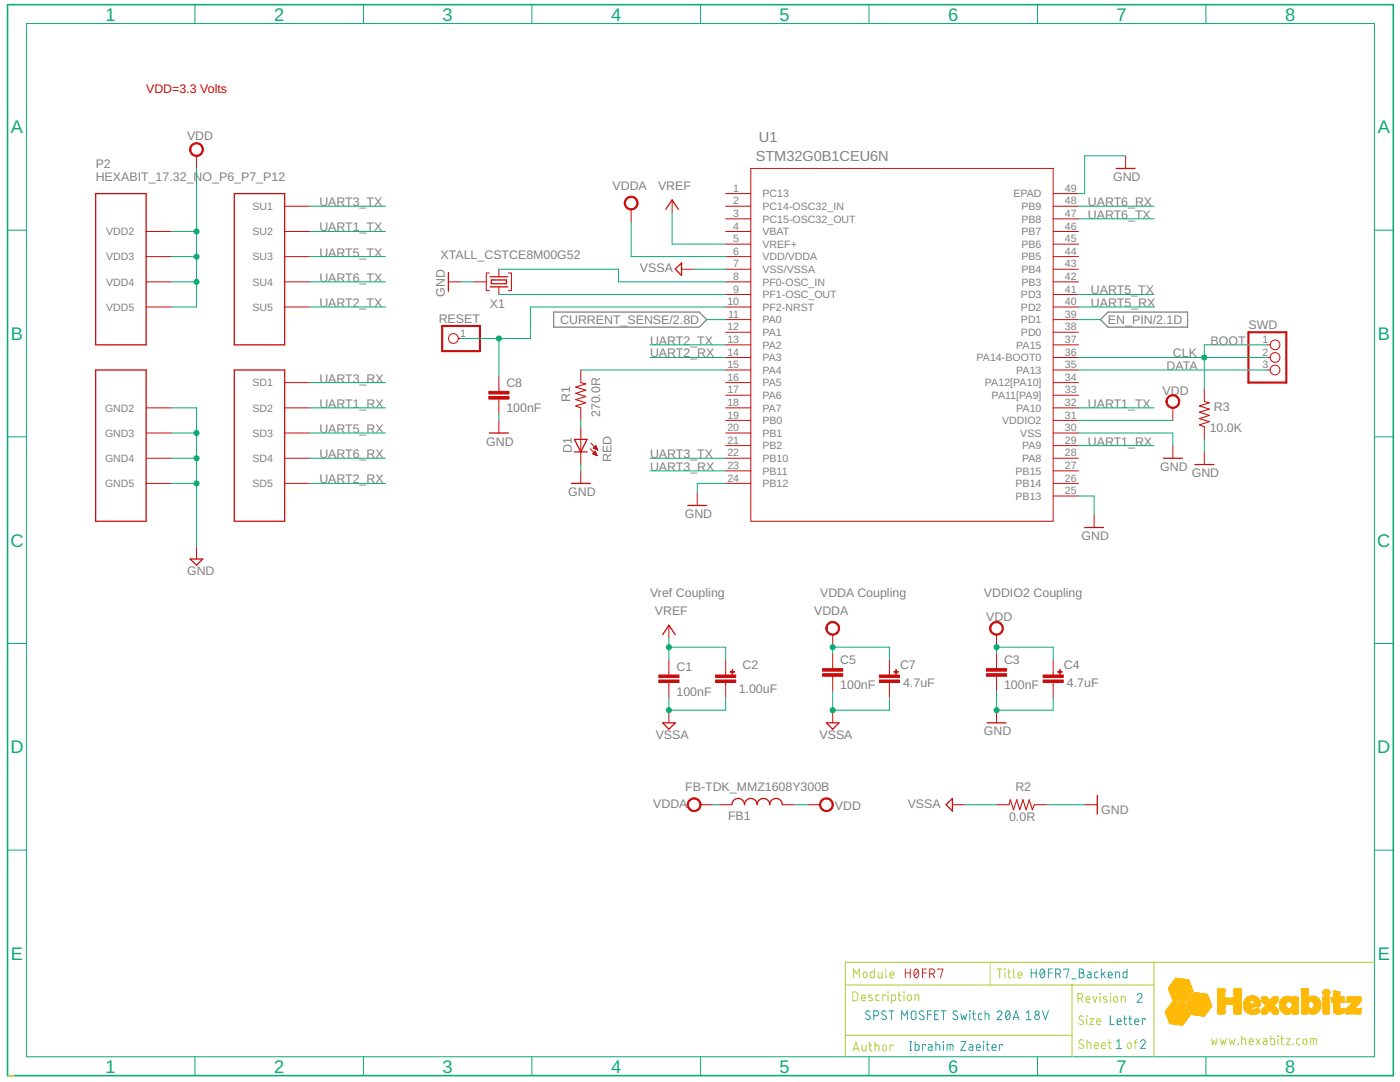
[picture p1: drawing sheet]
<svg xmlns="http://www.w3.org/2000/svg" width="279mm" height="216mm" viewBox="0 0 279 216" stroke-linecap="round" stroke-linejoin="round" font-family="sans-serif">
<defs><g id="words">
<g font-size="3.6" fill="#0dab76">
<text x="21.1" y="4.1">1</text>
<text x="54.7" y="4.1">2</text>
<text x="88.3" y="4.1">3</text>
<text x="122" y="4.1">4</text>
<text x="155.6" y="4.1">5</text>
<text x="189.2" y="4.1">6</text>
<text x="222.8" y="4.1">7</text>
<text x="256.5" y="4.1">8</text>
<text x="2.2" y="26.6">A</text>
<text x="275" y="26.6">A</text>
<text x="2.2" y="67.8">B</text>
<text x="275" y="67.8">B</text>
<text x="2.1" y="109.1">C</text>
<text x="274.9" y="109.1">C</text>
<text x="2.1" y="150.3">D</text>
<text x="274.9" y="150.3">D</text>
<text x="2.2" y="191.5">E</text>
<text x="275" y="191.5">E</text>
<text x="21.1" y="214">1</text>
<text x="54.7" y="214">2</text>
<text x="88.3" y="214">3</text>
<text x="122" y="214">4</text>
<text x="155.6" y="214">5</text>
<text x="189.2" y="214">6</text>
<text x="222.8" y="214">7</text>
<text x="256.5" y="214">8</text>
</g>
<g font-size="2.9" fill="#808080">
<text x="151.5" y="28.4">U1</text>
<text x="150.8" y="32.1">STM32G0B1CEU6N</text>
</g>
<text font-size="2.5" fill="#f00" x="29.2" y="18.5">VDD=3.3 Volts</text>
<g font-size="2.5" fill="#808080">
<text x="37.3" y="28">VDD</text>
<text x="19.1" y="33.6">P2</text>
<text x="19.1" y="36.1">HEXABIT_17.32_NO_P6_P7_P12</text>
<text x="63.7" y="41.2">UART3_TX</text>
<text x="122.2" y="37.9">VDDA</text>
<text x="131.3" y="37.9">VREF</text>
<text x="217.1" y="41.2">UART6_RX</text>
<text x="222.1" y="36.1">GND</text>
<text x="63.7" y="46.2">UART1_TX</text>
<text x="217.1" y="43.7">UART6_TX</text>
<text x="63.7" y="51.2">UART5_TX</text>
<text x="87.9" y="51.7">XTALL_CSTCE8M00G52</text>
<text x="63.7" y="56.2">UART6_TX</text>
<text x="88.7" y="59.2" transform="rotate(-90 88.7 59.2)">GND</text>
<text x="127.7" y="54.4">VSSA</text>
<text x="217.7" y="58.8">UART5_TX</text>
<text x="63.7" y="61.3">UART2_TX</text>
<text x="87.6" y="64.4">RESET</text>
<text x="97.8" y="61.5">X1</text>
<text x="111.8" y="64.7">CURRENT_SENSE/2.8D</text>
<text x="217.7" y="61.3">UART5_RX</text>
<text x="221.1" y="64.7">EN_PIN/2.1D</text>
<text x="249.2" y="65.7">SWD</text>
<text x="129.7" y="68.8">UART2_TX</text>
<text x="129.7" y="71.3">UART2_RX</text>
<text x="234.1" y="71.3">CLK</text>
<text x="241.6" y="68.8">BOOT</text>
<text x="63.7" y="76.4">UART3_RX</text>
<text x="101.1" y="77.2">C8</text>
<text x="232.8" y="73.8">DATA</text>
<text x="63.7" y="81.4">UART1_RX</text>
<text x="101.1" y="82.3">100nF</text>
<text x="113.8" y="80.1" transform="rotate(-90 113.8 80.1)">R1</text>
<text x="119.8" y="83.3" transform="rotate(-90 119.8 83.3)">270.0R</text>
<text x="217.1" y="81.4">UART1_TX</text>
<text x="232" y="78.7">VDD</text>
<text x="242.2" y="82.1">R3</text>
<text x="63.7" y="86.4">UART5_RX</text>
<text x="97" y="88.9">GND</text>
<text x="217.1" y="88.9">UART1_RX</text>
<text x="241.4" y="86.2">10.0K</text>
<text x="63.7" y="91.4">UART6_RX</text>
<text x="114.1" y="90.3" transform="rotate(-90 114.1 90.3)">D1</text>
<text x="122.1" y="92.2" transform="rotate(-90 122.1 92.2)">RED</text>
<text x="129.7" y="91.4">UART3_TX</text>
<text x="129.7" y="93.9">UART3_RX</text>
<text x="231.6" y="93.9">GND</text>
<text x="237.8" y="95.2">GND</text>
<text x="63.7" y="96.5">UART2_RX</text>
<text x="113.4" y="99">GND</text>
<text x="136.6" y="103.4">GND</text>
<text x="215.8" y="107.8">GND</text>
<text x="37.3" y="114.7">GND</text>
<text x="129.7" y="119.1">Vref Coupling</text>
<text x="163.7" y="119.1">VDDA Coupling</text>
<text x="196.4" y="119.1">VDDIO2 Coupling</text>
<text x="130.7" y="122.7">VREF</text>
<text x="162.5" y="122.7">VDDA</text>
<text x="196.8" y="124">VDD</text>
<text x="135" y="133.8">C1</text>
<text x="148.2" y="133.5">C2</text>
<text x="167.7" y="137.6">100nF</text>
<text x="167.7" y="132.5">C5</text>
<text x="179.6" y="133.5">C7</text>
<text x="180.2" y="137.1">4.7uF</text>
<text x="200.4" y="137.6">100nF</text>
<text x="200.4" y="132.5">C3</text>
<text x="212.3" y="133.5">C4</text>
<text x="212.9" y="137.1">4.7uF</text>
<text x="135" y="138.8">100nF</text>
<text x="147.4" y="138.3">1.00uF</text>
<text x="130.9" y="147.4">VSSA</text>
<text x="163.5" y="147.4">VSSA</text>
<text x="196.4" y="146.7">GND</text>
<text x="130.4" y="161.2">VDDA</text>
<text x="136.8" y="157.9">FB-TDK_MMZ1608Y300B</text>
<text x="166.6" y="161.7">VDD</text>
<text x="181.1" y="161.2">VSSA</text>
<text x="202.6" y="157.8">R2</text>
<text x="145.3" y="163.6">FB1</text>
<text x="201.4" y="163.8">0.0R</text>
<text x="219.8" y="162.3">GND</text>
</g>
<g font-size="2.1" fill="#808080">
<text x="50.4" y="41.9">SU1</text>
<text x="146.3" y="38.3">1</text>
<text x="146.3" y="40.8">2</text>
<text x="152.2" y="39.4">PC13</text>
<text x="152.2" y="41.9">PC14-OSC32_IN</text>
<text x="202.2" y="39.4">EPAD</text>
<text x="203.9" y="41.9">PB9</text>
<text x="212.5" y="38.3">49</text>
<text x="212.5" y="40.8">48</text>
<text x="21.2" y="46.9">VDD2</text>
<text x="50.4" y="46.9">SU2</text>
<text x="146.3" y="43.3">3</text>
<text x="146.3" y="45.8">4</text>
<text x="152.2" y="44.4">PC15-OSC32_OUT</text>
<text x="152.2" y="46.9">VBAT</text>
<text x="203.9" y="46.9">PB7</text>
<text x="203.9" y="44.4">PB8</text>
<text x="212.5" y="45.8">46</text>
<text x="212.5" y="43.3">47</text>
<text x="21.2" y="52">VDD3</text>
<text x="50.4" y="52">SU3</text>
<text x="146.3" y="50.9">6</text>
<text x="146.3" y="48.3">5</text>
<text x="146.3" y="53.4">7</text>
<text x="152.2" y="52">VDD/VDDA</text>
<text x="152.2" y="49.4">VREF+</text>
<text x="203.9" y="52">PB5</text>
<text x="203.9" y="49.4">PB6</text>
<text x="212.5" y="53.4">43</text>
<text x="212.5" y="50.9">44</text>
<text x="212.5" y="48.3">45</text>
<text x="21.2" y="57">VDD4</text>
<text x="50.4" y="57">SU4</text>
<text x="146.3" y="55.9">8</text>
<text x="146.3" y="58.4">9</text>
<text x="152.2" y="57">PF0-OSC_IN</text>
<text x="152.2" y="59.5">PF1-OSC_OUT</text>
<text x="152.2" y="54.5">VSS/VSSA</text>
<text x="203.7" y="59.5">PD3</text>
<text x="203.9" y="57">PB3</text>
<text x="203.9" y="54.5">PB4</text>
<text x="212.5" y="55.9">42</text>
<text x="212.5" y="58.4">41</text>
<text x="21.2" y="62">VDD5</text>
<text x="50.4" y="62">SU5</text>
<text x="145.2" y="65.9">12</text>
<text x="145.2" y="60.9">10</text>
<text x="145.3" y="63.4">11</text>
<text x="152.2" y="64.5">PA0</text>
<text x="152.2" y="62">PF2-NRST</text>
<text x="203.7" y="64.5">PD1</text>
<text x="203.7" y="62">PD2</text>
<text x="212.5" y="65.9">38</text>
<text x="212.5" y="63.4">39</text>
<text x="212.5" y="60.9">40</text>
<text x="91.8" y="67.2">1</text>
<text x="145.2" y="68.5">13</text>
<text x="145.2" y="71">14</text>
<text x="152.2" y="67">PA1</text>
<text x="152.2" y="69.6">PA2</text>
<text x="202.8" y="69.6">PA15</text>
<text x="203.7" y="67">PD0</text>
<text x="212.5" y="71">36</text>
<text x="212.5" y="68.5">37</text>
<text x="251.9" y="68.5">1</text>
<text x="251.9" y="71">2</text>
<text x="50.4" y="77.1">SD1</text>
<text x="145.2" y="73.5">15</text>
<text x="145.2" y="76">16</text>
<text x="152.2" y="72.1">PA3</text>
<text x="152.2" y="74.6">PA4</text>
<text x="152.2" y="77.1">PA5</text>
<text x="194.9" y="72.1">PA14-BOOT0</text>
<text x="196.6" y="77.1">PA12[PA10]</text>
<text x="202.8" y="74.6">PA13</text>
<text x="212.5" y="76">34</text>
<text x="212.5" y="73.5">35</text>
<text x="251.9" y="73.5">3</text>
<text x="21" y="82.1">GND2</text>
<text x="50.4" y="82.1">SD2</text>
<text x="145.2" y="78.5">17</text>
<text x="145.2" y="81">18</text>
<text x="145.2" y="83.5">19</text>
<text x="152.2" y="79.6">PA6</text>
<text x="152.2" y="82.1">PA7</text>
<text x="197.9" y="79.6">PA11[PA9]</text>
<text x="202.8" y="82.1">PA10</text>
<text x="212.5" y="81">32</text>
<text x="212.5" y="78.5">33</text>
<text x="212.5" y="83.5">31</text>
<text x="21" y="87.2">GND3</text>
<text x="50.4" y="87.2">SD3</text>
<text x="145.2" y="86.1">20</text>
<text x="145.2" y="88.6">21</text>
<text x="152.2" y="84.6">PB0</text>
<text x="152.2" y="87.2">PB1</text>
<text x="152.2" y="89.7">PB2</text>
<text x="200" y="84.6">VDDIO2</text>
<text x="203.6" y="87.2">VSS</text>
<text x="204" y="89.7">PA9</text>
<text x="212.5" y="88.6">29</text>
<text x="212.5" y="86.1">30</text>
<text x="21" y="92.2">GND4</text>
<text x="50.4" y="92.2">SD4</text>
<text x="145.2" y="91.1">22</text>
<text x="145.2" y="93.6">23</text>
<text x="152.2" y="92.2">PB10</text>
<text x="152.2" y="94.7">PB11</text>
<text x="202.7" y="94.7">PB15</text>
<text x="204" y="92.2">PA8</text>
<text x="212.5" y="91.1">28</text>
<text x="212.5" y="93.6">27</text>
<text x="21" y="97.2">GND5</text>
<text x="50.4" y="97.2">SD5</text>
<text x="145.2" y="96.1">24</text>
<text x="152.2" y="97.2">PB12</text>
<text x="202.7" y="99.7">PB13</text>
<text x="202.7" y="97.2">PB14</text>
<text x="212.5" y="98.6">25</text>
<text x="212.5" y="96.1">26</text>
</g>
</g></defs>
<path d="M110.5 62.3h29l1.5 1.5-1.5 1.5h-29zM219.6 63.8l1.5-1.5h15.9v3h-15.9z" fill="none" stroke="#808080" stroke-width=".25"/>
<g fill="none" stroke="#c90d0c" stroke-width=".2">
<path d="M39.2 31.1v2.5M134.1 39.9v2.5M144.8 38.6h5M149.8 33.6h60.4v70.4h-60.4zM210.2 38.6h5M224.6 31.1v2.5M29.2 56.2h5M29.2 46.2h5M29.2 51.2h5M56.8 56.2h5M56.8 46.2h5M56.8 51.2h5"/>
<path d="M56.8 41.1h5M89.5 56.2h2.5M94.5 56.2h2.5M97.7 54.5h-.7v3.5h.7M99.6 53.7v1.5M99.6 57.2v1.6M101.5 54.5h.6v3.5h-.6M126 41.8v2.5M136 53.7h2.5M144.8 56.2h5M144.8 46.2h5M144.8 51.2h5"/>
<path d="M144.8 41.1h5M144.8 53.7h5M144.8 48.7h5M144.8 43.7h5M144.8 58.8h5M210.2 56.2h5M210.2 46.2h5M210.2 51.2h5M210.2 41.1h5M210.2 53.7h5M210.2 48.7h5M210.2 43.7h5"/>
<path d="M210.2 58.8h5M29.2 61.3h5M56.8 61.3h5M56.8 76.3h5M91.5 67.5h.5M99.6 75.1v3M99.6 79.6v3M115.9 73.8v2.5M144.8 61.3h5M144.8 76.3h5M144.8 63.8h5M144.8 66.3h5"/>
<path d="M144.8 68.8h5M144.8 71.3h5M144.8 73.8h5M144.8 78.9h5M210.2 61.3h5M210.2 76.3h5M210.2 63.8h5M210.2 66.3h5M210.2 68.8h5M210.2 71.3h5M210.2 73.8h5M210.2 78.9h5"/>
<path d="M240.3 77.6v2.5M252.9 68.8h.6M252.9 71.3h.6M252.9 73.8h.6M29.2 81.4h5M29.2 86.4h5M29.2 91.4h5M29.2 96.5h5M56.8 81.4h5M56.8 86.4h5M56.8 91.4h5M56.8 96.5h5"/>
<path d="M99.6 83.9v2.5M115.9 81.4v2.5M115.9 85.2v7.5M115.9 94v2.5M117.8 89.6l1.4 1.3M117.9 88.4l1.4 1.4M118.3 90.5h.7M118.4 89.4l.5-.5 .4 .9zM118.4 90.4h.5M118.5 89.5h.6M118.5 90.6h.5M118.5 89.3h.6"/>
<path d="M118.6 90.3h.3M118.6 89.2h.4M118.7 90.2h.2M118.7 89.1h.3M118.8 89.6h.4M118.8 90l.4 .9-.9-.3zM118.8 90.8h.3M118.9 89h.1M119 89.7h.3M119.1 90.9h.1M139.1 98.3v2.6M144.8 81.4h5"/>
<path d="M144.8 86.4h5M144.8 91.4h5M144.8 96.5h5M144.8 88.9h5M144.8 83.9h5M144.8 94h5M210.2 81.4h5M210.2 86.4h5M210.2 91.4h5M210.2 96.5h5M210.2 88.9h5M210.2 83.9h5"/>
<path d="M210.2 94h5M210.2 99h5M234.1 81.4v2.5M234.1 88.9v2.5M240.3 85.2v2.5M240.3 90.2v2.5M39.2 109v2.5M218.4 102.7v2.6M133.5 124.8v2.5M133.5 131.7v3M133.5 136.2v3M144.8 131.7v3"/>
<path d="M144.8 136.2v3M166.2 126.6v2.5M166.2 130.4v3M166.2 134.9v3M177.5 131.7v3M177.5 136.2v3M198.9 126.6v2.5M198.9 130.4v3M198.9 134.9v3M210.2 131.7v3M210.2 136.2v3M133.5 141.7v2.5"/>
<path d="M166.2 141.7v2.5M198.9 141.7v2.5M139.8 160.6h2.5M143.6 160.6h2.5M156.1 160.6h2.5M161.2 160.6h2.5M190.1 160.6h2.5M198.9 160.6h2.5M206.4 160.6h2.5M216.5 160.6h2.5"/>
<circle cx="90.5" cy="67.5" r=".97"/>
<circle cx="254.5" cy="73.8" r=".97"/>
<circle cx="254.5" cy="68.8" r=".97"/>
<circle cx="254.5" cy="71.3" r=".97"/>
</g>
<g fill="#c90d0c" stroke="#c90d0c" stroke-width=".2">
<path d="M97.6 79.1h4v.5h-4z"/>
<path d="M97.6 78.1h4v.5h-4z"/>
<path d="M142.8 135.7h4v.5h-4z"/>
<path d="M142.8 134.7h4v.5h-4z"/>
<path d="M145.7 134h.9v.1h-.9z"/>
<path d="M146.1 133.6h.1v.9h-.1z"/>
<path d="M208.2 135.7h4v.5h-4z"/>
<path d="M208.2 134.7h4v.5h-4z"/>
<path d="M211.1 134h.9v.1h-.9z"/>
<path d="M211.5 133.6h.1v.9h-.1z"/>
<path d="M175.5 135.7h4v.5h-4z"/>
<path d="M175.5 134.7h4v.5h-4z"/>
<path d="M178.4 134h.9v.1h-.9z"/>
<path d="M178.8 133.6h.1v.9h-.1z"/>
<path d="M196.9 134.4h4v.5h-4z"/>
<path d="M196.9 133.4h4v.5h-4z"/>
<path d="M164.2 134.4h4v.5h-4z"/>
<path d="M164.2 133.4h4v.5h-4z"/>
<path d="M131.5 135.7h4v.5h-4z"/>
<path d="M131.5 134.7h4v.5h-4z"/>
</g>
<g fill="none" stroke="#c90d0c" stroke-width=".25">
<path d="M19.1 38.6h10.1v30.2h-10.1zM46.8 38.6h10v30.2h-10zM222.8 33.6h3.7M89.5 54.4v3.7M97.8 55.2h3.5M97.8 57.2h3.5M98 55.9h3.1v.7h-3.1zM132.9 41.8l1.2-1.9 1.3 1.9M134.8 53.7l1.2-1.2v2.5zM19.1 73.8h10.1v30.2h-10.1zM46.8 73.8h10v30.2h-10zM97.7 86.4h3.8"/>
<path d="M114 96.5h3.8M114.6 87.7h2.6l-1.3 2.5zM114.6 90.2h2.6M232.2 91.4h3.8M238.5 92.7h3.8M38 111.5h2.5l-1.3 1.3zM137.3 100.9h3.7M216.5 105.3h3.7M132.2 126.6l1.3-1.8 1.3 1.8M132.2 144.2h2.6l-1.3 1.3zM164.9 144.2h2.5l-1.2 1.3zM197 144.2h3.8"/>
<path d="M219 158.7v3.8M146.1 160.6a1.26 1.26 0 0 1 1.2-1.3 1.26 1.26 0 0 1 1.3 1.3 1.26 1.26 0 0 1 1.2-1.3 1.26 1.26 0 0 1 1.3 1.3 1.25 1.25 0 0 1 1.3-1.3 1.25 1.25 0 0 1 1.2 1.3 1.26 1.26 0 0 1 1.3-1.3 1.26 1.26 0 0 1 1.2 1.3M188.8 160.6l1.3-1.3v2.5z"/>
</g>
<path d="M115.9 76.3l1 .3-2 .6 2 .7-2 .6 2 .6-2 .6 2 .7-2 .6 1 .4M240.3 80.1l1.1 .3-2 .6 2 .6-2 .7 2 .6-2 .6 2 .6-2 .7 .9 .4M201.4 160.6l.2-1 .7 2 .6-2 .6 2 .7-2 .6 2 .6-2 .6 2 .4-1" fill="none" stroke="#c90d0c" stroke-width=".21"/>
<g fill="#c90d0c" stroke="#c90d0c" stroke-width=".2">
<path d="M197.9 124.4a1.38 1.38 0 0 1 2.1 .3 1.38 1.38 0 0 1-.8 2 1.38 1.38 0 0 1-1.7-1.3h.2a1.14 1.14 0 0 1 1.6-1.1 1.14 1.14 0 0 1 .3 1.9 1.14 1.14 0 0 1-1.8-.5l-.1-.3h-.2z" fill-rule="evenodd"/>
<path d="M163.9 159.6a1.38 1.38 0 0 1 2.2 .2 1.38 1.38 0 0 1-.8 2.1 1.38 1.38 0 0 1-1.7-1.3h.2a1.14 1.14 0 0 1 1.6-1.1 1.14 1.14 0 0 1 .3 1.9 1.14 1.14 0 0 1-1.9-.5v-.3h-.2z" fill-rule="evenodd"/>
<path d="M137.5 159.6a1.38 1.38 0 0 1 2.2 .3 1.38 1.38 0 0 1-.8 2 1.38 1.38 0 0 1-1.8-1.3h.3a1.14 1.14 0 0 1 1.6-1.1 1.14 1.14 0 0 1 .3 1.9 1.14 1.14 0 0 1-1.9-.5v-.3h-.3z" fill-rule="evenodd"/>
<path d="M38.2 28.9a1.38 1.38 0 0 1 2.2 .2 1.38 1.38 0 0 1-.8 2.1 1.38 1.38 0 0 1-1.8-1.4h.3a1.14 1.14 0 0 1 1.6-1 1.14 1.14 0 0 1 .3 1.9 1.14 1.14 0 0 1-1.9-.6v-.3h-.3z" fill-rule="evenodd"/>
<path d="M165.2 124.4a1.38 1.38 0 0 1 2.2 .3 1.38 1.38 0 0 1-.9 2 1.38 1.38 0 0 1-1.7-1.3h.3a1.12 1.12 0 0 1 1.5-1.1 1.12 1.12 0 0 1 .3 1.9 1.12 1.12 0 0 1-1.8-.5v-.3h-.3z" fill-rule="evenodd"/>
<path d="M124.9 39.6a1.39 1.39 0 0 1 2.2 .2 1.39 1.39 0 0 1-.8 2.1 1.39 1.39 0 0 1-1.7-1.4h.2a1.14 1.14 0 0 1 1.6-1 1.14 1.14 0 0 1 .3 1.9 1.14 1.14 0 0 1-1.8-.6l-.1-.3h-.2z" fill-rule="evenodd"/>
<path d="M233.1 79.2a1.38 1.38 0 0 1 2.1 .2 1.38 1.38 0 0 1-.8 2.1 1.38 1.38 0 0 1-1.7-1.4h.2a1.14 1.14 0 0 1 1.6-1 1.14 1.14 0 0 1 .3 1.9 1.14 1.14 0 0 1-1.8-.6l-.1-.3h-.2z" fill-rule="evenodd"/>
</g>
<path d="M88.2 65h7.6v5.1h-7.6zM249.2 66.3h7.5v10h-7.5z" fill="none" stroke="#c90d0c" stroke-width=".42"/>
<path d="M1.5 .9h276.6v213.7h-276.6z" fill="none" stroke="#0dab76" stroke-width=".32"/>
<g fill="none" stroke="#0dab76" stroke-width=".2">
<path d="M5.3 4.7h269v206.2h-269zM38.9 .9v3.8M72.5 .9v3.8M106.2 .9v3.8M139.8 .9v3.8M173.4 .9v3.8M207.1 .9v3.8M240.7 .9v3.8M39.2 33.6v27.7h-5M224.6 31.1h-8.1v7.5h-1.3M1.5 45.9h3.8M34.2 46.2h5"/>
<path d="M34.2 51.2h5M34.2 56.2h5M61.8 46.2h15.1M61.8 51.2h15.1M61.8 56.2h15.1M61.8 41.1h15.1M92 56.2h2.5M99.6 53.7h23.8v2.5h21.4M99.6 58.8h45.2M126 44.3v6.9h18.8M134.1 42.4v6.3h10.7M138.5 53.7h6.3"/>
<path d="M215.2 41.1h15.1M215.2 58.8h15.1M215.2 43.7h15.1M274.3 45.9h3.8M61.8 61.3h15.1M61.8 76.3h15.1M99.6 67.5v7.6M115.9 73.8h28.9M129.7 68.8h15.1M129.7 71.3h15.1M141 63.8h3.8M144.8 61.3h-38.9v6.2h-13.9"/>
<path d="M215.2 61.3h15.1M215.2 71.3h37.7M215.2 63.8h4.4M215.2 73.8h37.7M252.9 68.8h-12.6v8.8M1.5 87.2h3.8M34.2 81.4h5v27.6M34.2 86.4h5M34.2 91.4h5M34.2 96.5h5M61.8 81.4h15.1M61.8 86.4h15.1"/>
<path d="M61.8 91.4h15.1M61.8 96.5h15.1M99.6 82.6v1.3M115.9 83.9v1.3M115.9 92.7v1.3M129.7 91.4h15.1M129.7 94h15.1M144.8 96.5h-5.7v1.8M215.2 83.9h18.9M215.2 81.4h15.1M215.2 86.4h18.9v2.5M215.2 99h3.2v3.7"/>
<path d="M215.2 88.9h15.1M240.3 87.7v2.5M274.3 87.2h3.8M1.5 128.4h3.8M133.5 129.1h11.3v2.6M133.5 139.2v2.5h11.3v-2.5M133.5 127.3v4.4M166.2 130.4v-1.3h11.3v2.6M166.2 137.9v3.8h11.3v-2.5M198.9 130.4v-1.3h11.3v2.6M198.9 137.9v3.8h11.3v-2.5M274.3 128.4h3.8"/>
<path d="M1.5 169.6h3.8M142.3 160.6h1.3M158.6 160.6h2.6M192.6 160.6h6.3M208.9 160.6h7.6M274.3 169.6h3.8M38.9 210.9v3.7M72.5 210.9v3.7M106.2 210.9v3.7M139.8 210.9v3.7M173.4 210.9v3.7M207.1 210.9v3.7"/>
<path d="M240.7 210.9v3.7"/>
</g>
<g fill="#0dab76" stroke="#0dab76" stroke-width=".2">
<circle cx="198.9" cy="129.1" r=".51"/>
<circle cx="39.2" cy="46.2" r=".51"/>
<circle cx="39.2" cy="51.2" r=".51"/>
<circle cx="39.2" cy="56.2" r=".51"/>
<circle cx="198.9" cy="141.7" r=".51"/>
<circle cx="39.2" cy="86.4" r=".51"/>
<circle cx="39.2" cy="91.4" r=".51"/>
<circle cx="39.2" cy="96.5" r=".51"/>
<circle cx="166.2" cy="129.1" r=".51"/>
<circle cx="99.6" cy="67.5" r=".51"/>
<circle cx="240.3" cy="71.3" r=".51"/>
<circle cx="133.5" cy="141.7" r=".51"/>
<circle cx="166.2" cy="141.7" r=".51"/>
<circle cx="133.5" cy="129.1" r=".51"/>
</g>
<g fill="#ffba08" stroke="#ffba08" stroke-width=".2">
<path d="M235.7 204.5l.3 .1z"/>
<path d="M235.6 204.5h.4z"/>
<path d="M235.4 204.4l.7 .1z"/>
<path d="M235.2 204.4l.9 .1z"/>
<path d="M235 204.4h1.1z"/>
<path d="M234.8 204.4h1.3z"/>
<path d="M234.6 204.3l1.5 .1z"/>
<path d="M234.4 204.3l1.8 .1z"/>
<path d="M234.2 204.3h2z"/>
<path d="M234 204.3h2.2z"/>
<path d="M233.9 204.3h2.3z"/>
<path d="M233.6 204.2l2.6 .1z"/>
<path d="M233.5 204.2h2.7z"/>
<path d="M233.4 204.2h2.9z"/>
<path d="M233.5 204.1l2.8 .1z"/>
<path d="M233.4 204.1l2.9 .1z"/>
<path d="M233.4 204.1h2.9z"/>
<path d="M233.4 204l2.9 .1z"/>
<path d="M233.4 204l3 .1z"/>
<path d="M233.4 204h3z"/>
<path d="M233.4 203.9l3 .1z"/>
<path d="M233.3 203.9h3.2z"/>
<path d="M233.3 203.8l3.2 .1z"/>
<path d="M233.3 203.8h3.2z"/>
<path d="M233.3 203.8h3.3z"/>
<path d="M233.3 203.7l3.3 .1z"/>
<path d="M233.3 203.7h3.3z"/>
<path d="M233.3 203.6l3.3 .1z"/>
<path d="M233.3 203.6l3.4 .1z"/>
<path d="M233.2 203.6h3.5z"/>
<path d="M233.2 203.5l3.5 .1z"/>
<path d="M233.2 203.5h3.5z"/>
<path d="M233.2 203.5h3.6z"/>
<path d="M233.2 203.4l3.6 .1z"/>
<path d="M233.2 203.4h3.6z"/>
<path d="M233.2 203.3l3.7 .1z"/>
<path d="M233.1 203.3l3.8 .1z"/>
<path d="M233.1 203.3h3.8z"/>
<path d="M233.1 203.2l3.9 .1z"/>
<path d="M233.1 203.2h3.9z"/>
<path d="M233 203.1l4 .1z"/>
<path d="M233.1 203.1l3.9 .1z"/>
<path d="M233.1 203.1h3.9z"/>
<path d="M233 203.1h4.1z"/>
<path d="M233 203l4.1 .1z"/>
<path d="M233 203h4.1z"/>
<path d="M233 203h4.2z"/>
<path d="M233 202.9l4.2 .1z"/>
<path d="M233 202.9h4.2z"/>
<path d="M232.9 202.8l4.4 .1z"/>
<path d="M232.9 202.8h4.4z"/>
<path d="M232.9 202.7l4.4 .1z"/>
<path d="M240.2 202.7l.1 .1z"/>
<path d="M232.9 202.7h4.5z"/>
<path d="M240 202.7h.3z"/>
<path d="M239.9 202.7h.5z"/>
<path d="M232.9 202.6l4.5 .1z"/>
<path d="M239.6 202.6l.8 .1z"/>
<path d="M232.9 202.6h4.5z"/>
<path d="M239.5 202.6h.9z"/>
<path d="M239.3 202.6h1.1z"/>
<path d="M232.8 202.6h4.6z"/>
<path d="M239.1 202.6h1.4z"/>
<path d="M232.8 202.5l4.7 .1z"/>
<path d="M238.9 202.5l1.6 .1z"/>
<path d="M238.7 202.5l1.8 .1z"/>
<path d="M232.8 202.5h4.7z"/>
<path d="M238.5 202.5h2z"/>
<path d="M232.8 202.5h4.6z"/>
<path d="M238.3 202.5h2.2z"/>
<path d="M232.8 202.4l4.6 .1z"/>
<path d="M238.1 202.4l2.4 .1z"/>
<path d="M237.9 202.4l2.7 .1z"/>
<path d="M232.8 202.4h4.6z"/>
<path d="M237.8 202.4h2.8z"/>
<path d="M250 202.4h.2z"/>
<path d="M232.7 202.3l4.7 .1z"/>
<path d="M237.8 202.3l2.8 .1z"/>
<path d="M249.7 202.3l.8 .1z"/>
<path d="M256.8 202.3l.2 .1z"/>
<path d="M249.6 202.3l1 .1z"/>
<path d="M256.6 202.3l.6 .1z"/>
<path d="M266.9 202.3l.5 .1z"/>
<path d="M232.7 202.3h4.7z"/>
<path d="M237.8 202.3h2.8z"/>
<path d="M249.5 202.3h1.2z"/>
<path d="M252.2 202.3h.3z"/>
<path d="M254.3 202.3h.4z"/>
<path d="M256.5 202.3h.7z"/>
<path d="M258 202.3h.6z"/>
<path d="M261.7 202.3h.5z"/>
<path d="M266.8 202.3h.7z"/>
<path d="M268.7 202.3h.2z"/>
<path d="M271.1 202.3h.4z"/>
<path d="M237.7 202.3h3z"/>
<path d="M243.1 202.3h1.2z"/>
<path d="M246.3 202.3h1.3z"/>
<path d="M249.4 202.3h1.4z"/>
<path d="M251.9 202.3h.8z"/>
<path d="M254.1 202.3h.9z"/>
<path d="M256.4 202.3h.9z"/>
<path d="M257.9 202.3h1.1z"/>
<path d="M259.8 202.3h1.1z"/>
<path d="M261.6 202.3h.8z"/>
<path d="M264.2 202.3h1z"/>
<path d="M266.7 202.3h1z"/>
<path d="M268.7 202.3h.5z"/>
<path d="M270.9 202.3h.6z"/>
<path d="M232.7 202.2l4.7 .1z"/>
<path d="M237.8 202.2l2.9 .1z"/>
<path d="M243 202.2l1.4 .1z"/>
<path d="M246.3 202.2l1.4 .1z"/>
<path d="M249.3 202.2l1.6 .1z"/>
<path d="M251.8 202.2l1 .1z"/>
<path d="M254 202.2l1 .1z"/>
<path d="M256.3 202.2l1.1 .1z"/>
<path d="M257.9 202.2l1.1 .1z"/>
<path d="M259.7 202.2l1.3 .1z"/>
<path d="M261.6 202.2l.8 .1z"/>
<path d="M264.1 202.2l1.2 .1z"/>
<path d="M266.6 202.2l1.1 .1z"/>
<path d="M268.6 202.2l2.9 .1z"/>
<path d="M232.7 202.2h4.7z"/>
<path d="M237.7 202.2h3z"/>
<path d="M243 202.2h1.4z"/>
<path d="M246.3 202.2h1.4z"/>
<path d="M249.3 202.2h1.7z"/>
<path d="M251.8 202.2h1z"/>
<path d="M254 202.2h1z"/>
<path d="M256.3 202.2h1.1z"/>
<path d="M257.9 202.2h1.2z"/>
<path d="M259.7 202.2h1.3z"/>
<path d="M261.5 202.2h1z"/>
<path d="M264.1 202.2h1.2z"/>
<path d="M266.5 202.2h1.3z"/>
<path d="M268.6 202.2h2.9z"/>
<path d="M232.7 202.2h4.6z"/>
<path d="M243 202.2h1.5z"/>
<path d="M249.2 202.2h1.8z"/>
<path d="M251.8 202.2h1.1z"/>
<path d="M254 202.2h1.1z"/>
<path d="M256.2 202.2h1.3z"/>
<path d="M261.4 202.2h1.2z"/>
<path d="M266.5 202.2h1.4z"/>
<path d="M249.2 202.2h1.9z"/>
<path d="M266.4 202.2h1.6z"/>
<path d="M232.7 202.1l4.6 .1z"/>
<path d="M237.7 202.1l3.1 .1z"/>
<path d="M243 202.1l1.4 .1z"/>
<path d="M246.3 202.1l1.4 .1z"/>
<path d="M249.1 202.1l2 .1z"/>
<path d="M251.8 202.1l1.1 .1z"/>
<path d="M253.9 202.1l1.2 .1z"/>
<path d="M256.2 202.1l1.4 .1z"/>
<path d="M257.9 202.1l1.2 .1z"/>
<path d="M259.7 202.1l1.3 .1z"/>
<path d="M261.3 202.1l1.4 .1z"/>
<path d="M264.1 202.1l1.2 .1z"/>
<path d="M266.4 202.1l1.6 .1z"/>
<path d="M268.7 202.1l2.8 .1z"/>
<path d="M249 202.1l2.2 .1z"/>
<path d="M256.1 202.1l1.5 .1z"/>
<path d="M266.4 202.1l1.7 .1z"/>
<path d="M232.7 202.1h4.6z"/>
<path d="M237.7 202.1h3.1z"/>
<path d="M243 202.1h1.4z"/>
<path d="M246.3 202.1h1.4z"/>
<path d="M249 202.1h2.2z"/>
<path d="M251.8 202.1h1.1z"/>
<path d="M253.9 202.1h1.2z"/>
<path d="M256.1 202.1h1.5z"/>
<path d="M257.9 202.1h1.2z"/>
<path d="M259.7 202.1h1.3z"/>
<path d="M261.2 202.1h1.6z"/>
<path d="M264.1 202.1h1.2z"/>
<path d="M266.3 202.1h1.8z"/>
<path d="M268.7 202.1h2.8z"/>
<path d="M232.6 202.1h4.7z"/>
<path d="M251.8 202.1h1.2z"/>
<path d="M266.3 202.1h1.9z"/>
<path d="M232.6 202l4.7 .1z"/>
<path d="M237.7 202l3.2 .1z"/>
<path d="M243 202l1.4 .1z"/>
<path d="M246.3 202l1.4 .1z"/>
<path d="M248.9 202l2.3 .1z"/>
<path d="M251.8 202l1.2 .1z"/>
<path d="M253.9 202l1.2 .1z"/>
<path d="M256 202l1.7 .1z"/>
<path d="M257.9 202l1.2 .1z"/>
<path d="M259.8 202l1.2 .1z"/>
<path d="M261.2 202l1.7 .1z"/>
<path d="M264.1 202l1.2 .1z"/>
<path d="M266.3 202l1.9 .1z"/>
<path d="M268.7 202l2.8 .1z"/>
<path d="M237.7 202l3.1 .1z"/>
<path d="M248.9 202l2.4 .1z"/>
<path d="M261.1 202l1.8 .1z"/>
<path d="M232.6 202h4.7z"/>
<path d="M237.7 202h3.2z"/>
<path d="M243 202h1.4z"/>
<path d="M246.3 202h1.4z"/>
<path d="M248.9 202h2.4z"/>
<path d="M251.8 202h1.2z"/>
<path d="M253.9 202h1.2z"/>
<path d="M256 202h1.7z"/>
<path d="M257.9 202h1.2z"/>
<path d="M259.8 202h1.3z"/>
<path d="M261.1 202h1.8z"/>
<path d="M264.1 202h1.2z"/>
<path d="M266.3 202h2z"/>
<path d="M268.6 202h3z"/>
<path d="M237.6 202h3.3z"/>
<path d="M248.8 202h2.6z"/>
<path d="M253.8 202h1.3z"/>
<path d="M255.9 202h1.8z"/>
<path d="M259.8 202h3.1z"/>
<path d="M266.2 202h2.1z"/>
<path d="M232.6 201.9l4.7 .1z"/>
<path d="M237.6 201.9l3.3 .1z"/>
<path d="M243 201.9l1.4 .1z"/>
<path d="M246.3 201.9l1.4 .1z"/>
<path d="M248.8 201.9l2.6 .1z"/>
<path d="M251.8 201.9l1.3 .1z"/>
<path d="M253.8 201.9l1.3 .1z"/>
<path d="M255.9 201.9l1.9 .1z"/>
<path d="M257.9 201.9l1.2 .1z"/>
<path d="M259.7 201.9l3.3 .1z"/>
<path d="M264.1 201.9l1.2 .1z"/>
<path d="M266.2 201.9l2.1 .1z"/>
<path d="M268.6 201.9l3 .1z"/>
<path d="M232.6 201.9l4.6 .1z"/>
<path d="M259.8 201.9l3.2 .1z"/>
<path d="M268.7 201.9l2.9 .1z"/>
<path d="M232.6 201.9h4.6z"/>
<path d="M237.6 201.9h3.3z"/>
<path d="M243 201.9h1.4z"/>
<path d="M246.3 201.9h1.4z"/>
<path d="M248.7 201.9h2.7z"/>
<path d="M251.8 201.9h1.3z"/>
<path d="M253.8 201.9h1.3z"/>
<path d="M255.8 201.9h3.3z"/>
<path d="M259.8 201.9h3.3z"/>
<path d="M264.1 201.9h1.2z"/>
<path d="M266.2 201.9h2.1z"/>
<path d="M268.7 201.9h2.9z"/>
<path d="M237.6 201.9h3.4z"/>
<path d="M253.7 201.9h1.4z"/>
<path d="M232.6 201.8l4.6 .1z"/>
<path d="M237.6 201.8l3.4 .1z"/>
<path d="M243 201.8l1.5 .1z"/>
<path d="M246.3 201.8l1.4 .1z"/>
<path d="M248.7 201.8l2.8 .1z"/>
<path d="M251.8 201.8l1.3 .1z"/>
<path d="M253.7 201.8l1.4 .1z"/>
<path d="M255.8 201.8l3.3 .1z"/>
<path d="M259.8 201.8l3.3 .1z"/>
<path d="M264.1 201.8l1.2 .1z"/>
<path d="M266.2 201.8l2.1 .1z"/>
<path d="M268.7 201.8l2.9 .1z"/>
<path d="M232.6 201.8h4.6z"/>
<path d="M237.6 201.8h3.4z"/>
<path d="M243 201.8h1.5z"/>
<path d="M246.3 201.8h1.4z"/>
<path d="M248.7 201.8h2.8z"/>
<path d="M251.8 201.8h1.4z"/>
<path d="M253.7 201.8h1.4z"/>
<path d="M255.8 201.8h3.3z"/>
<path d="M259.7 201.8h3.4z"/>
<path d="M264.1 201.8h1.2z"/>
<path d="M266.2 201.8h2.1z"/>
<path d="M268.7 201.8h2.9z"/>
<path d="M248.6 201.8h2.9z"/>
<path d="M259.8 201.8h3.3z"/>
<path d="M237.6 201.8h3.5z"/>
<path d="M248.6 201.8h2.8z"/>
<path d="M232.6 201.7l4.6 .1z"/>
<path d="M237.6 201.7l3.5 .1z"/>
<path d="M243 201.7l1.5 .1z"/>
<path d="M246.3 201.7l1.4 .1z"/>
<path d="M248.6 201.7l2.8 .1z"/>
<path d="M251.8 201.7l1.4 .1z"/>
<path d="M253.7 201.7l1.4 .1z"/>
<path d="M255.7 201.7l3.4 .1z"/>
<path d="M259.8 201.7l3.4 .1z"/>
<path d="M264.1 201.7l1.2 .1z"/>
<path d="M266.2 201.7l2.1 .1z"/>
<path d="M268.7 201.7l2.9 .1z"/>
<path d="M232.7 201.7l4.5 .1z"/>
<path d="M237.5 201.7l3.6 .1z"/>
<path d="M253.6 201.7l1.5 .1z"/>
<path d="M232.7 201.7h4.5z"/>
<path d="M237.5 201.7h3.6z"/>
<path d="M243 201.7h1.5z"/>
<path d="M246.3 201.7h1.4z"/>
<path d="M248.6 201.7h2.8z"/>
<path d="M251.8 201.7h1.5z"/>
<path d="M253.6 201.7h1.5z"/>
<path d="M255.7 201.7h3.4z"/>
<path d="M259.8 201.7h3.4z"/>
<path d="M264.1 201.7h1.2z"/>
<path d="M266.2 201.7h2.1z"/>
<path d="M268.6 201.7h3z"/>
<path d="M248.5 201.7h2.9z"/>
<path d="M266.1 201.7h2.2z"/>
<path d="M232.7 201.6l4.5 .1z"/>
<path d="M237.5 201.6l3.7 .1z"/>
<path d="M243 201.6l1.5 .1z"/>
<path d="M246.3 201.6l1.4 .1z"/>
<path d="M248.5 201.6l2.9 .1z"/>
<path d="M251.8 201.6l1.5 .1z"/>
<path d="M253.6 201.6l1.5 .1z"/>
<path d="M255.7 201.6l3.4 .1z"/>
<path d="M259.8 201.6l3.4 .1z"/>
<path d="M264.1 201.6l1.2 .1z"/>
<path d="M266.1 201.6l2.2 .1z"/>
<path d="M268.6 201.6l3 .1z"/>
<path d="M232.7 201.6l4.4 .1z"/>
<path d="M259.8 201.6l3.5 .1z"/>
<path d="M232.8 201.6h4.3z"/>
<path d="M237.5 201.6h3.7z"/>
<path d="M243 201.6h1.4z"/>
<path d="M246.3 201.6h1.4z"/>
<path d="M248.5 201.6h2.9z"/>
<path d="M251.8 201.6h1.5z"/>
<path d="M253.6 201.6h1.5z"/>
<path d="M255.6 201.6h3.5z"/>
<path d="M259.8 201.6h3.5z"/>
<path d="M264.1 201.6h1.2z"/>
<path d="M266.1 201.6h2.2z"/>
<path d="M268.6 201.6h3.1z"/>
<path d="M251.8 201.6h1.6z"/>
<path d="M232.8 201.5l4.3 .1z"/>
<path d="M237.5 201.5l3.7 .1z"/>
<path d="M243 201.5l1.4 .1z"/>
<path d="M246.3 201.5l1.4 .1z"/>
<path d="M248.5 201.5l2.8 .1z"/>
<path d="M251.8 201.5l1.6 .1z"/>
<path d="M253.5 201.5l1.6 .1z"/>
<path d="M255.6 201.5l3.5 .1z"/>
<path d="M259.8 201.5l3.5 .1z"/>
<path d="M264.1 201.5l1.2 .1z"/>
<path d="M266.1 201.5l2.2 .1z"/>
<path d="M268.6 201.5l3.1 .1z"/>
<path d="M232.8 201.5h4.3z"/>
<path d="M237.4 201.5h3.8z"/>
<path d="M243 201.5h1.4z"/>
<path d="M246.3 201.5h1.4z"/>
<path d="M248.5 201.5h2.8z"/>
<path d="M251.8 201.5h1.6z"/>
<path d="M253.5 201.5h1.6z"/>
<path d="M255.6 201.5h3.5z"/>
<path d="M259.8 201.5h3.5z"/>
<path d="M264.1 201.5h1.2z"/>
<path d="M266.1 201.5h2.2z"/>
<path d="M268.6 201.5h3.1z"/>
<path d="M232.9 201.5h4.2z"/>
<path d="M237.4 201.5h3.9z"/>
<path d="M248.4 201.5h2.9z"/>
<path d="M237.5 201.5h3.8z"/>
<path d="M251.9 201.5h1.5z"/>
<path d="M253.5 201.5h1.5z"/>
<path d="M232.9 201.4l4.2 .1z"/>
<path d="M237.4 201.4l3.9 .1z"/>
<path d="M243 201.4l1.4 .1z"/>
<path d="M246.3 201.4l1.4 .1z"/>
<path d="M248.4 201.4l2.9 .1z"/>
<path d="M251.9 201.4l3.1 .1z"/>
<path d="M255.6 201.4l3.5 .1z"/>
<path d="M259.8 201.4l3.6 .1z"/>
<path d="M264.1 201.4l1.2 .1z"/>
<path d="M266.1 201.4l2.2 .1z"/>
<path d="M268.6 201.4l3.1 .1z"/>
<path d="M232.9 201.4h4.1z"/>
<path d="M237.4 201.4h3.9z"/>
<path d="M243 201.4h1.4z"/>
<path d="M246.3 201.4h1.4z"/>
<path d="M248.4 201.4h1.7z"/>
<path d="M250.2 201.4h1.1z"/>
<path d="M251.9 201.4h3.1z"/>
<path d="M255.5 201.4h3.6z"/>
<path d="M259.8 201.4h3.6z"/>
<path d="M264.1 201.4h1.2z"/>
<path d="M266.1 201.4h2.2z"/>
<path d="M268.6 201.4h3.1z"/>
<path d="M248.3 201.4h1.6z"/>
<path d="M250.4 201.4h.8z"/>
<path d="M248.4 201.4h1.4z"/>
<path d="M250.5 201.4h.7z"/>
<path d="M251.9 201.4h3z"/>
<path d="M233 201.3l4 .1z"/>
<path d="M237.4 201.3l3.9 .1z"/>
<path d="M243 201.3l1.4 .1z"/>
<path d="M246.3 201.3l1.4 .1z"/>
<path d="M248.3 201.3l1.4 .1z"/>
<path d="M250.6 201.3l.6 .1z"/>
<path d="M252 201.3l2.9 .1z"/>
<path d="M255.5 201.3l3.6 .1z"/>
<path d="M259.8 201.3l3.6 .1z"/>
<path d="M264.1 201.3l1.2 .1z"/>
<path d="M266.1 201.3l2.2 .1z"/>
<path d="M268.6 201.3l3.1 .1z"/>
<path d="M237.4 201.3l4 .1z"/>
<path d="M250.7 201.3l.5 .1z"/>
<path d="M266.1 201.3l2.3 .1z"/>
<path d="M233 201.3h4z"/>
<path d="M237.4 201.3h4z"/>
<path d="M243 201.3h1.4z"/>
<path d="M246.3 201.3h1.4z"/>
<path d="M248.3 201.3h1.3z"/>
<path d="M250.7 201.3h.5z"/>
<path d="M252 201.3h2.9z"/>
<path d="M255.5 201.3h3.6z"/>
<path d="M259.8 201.3h3.7z"/>
<path d="M264.1 201.3h1.2z"/>
<path d="M266.1 201.3h2.3z"/>
<path d="M268.7 201.3h3z"/>
<path d="M250.8 201.3h.4z"/>
<path d="M233 201.2l4 .1z"/>
<path d="M237.4 201.2l4 .1z"/>
<path d="M243 201.2l1.4 .1z"/>
<path d="M246.3 201.2l1.4 .1z"/>
<path d="M248.3 201.2l1.3 .1z"/>
<path d="M250.8 201.2l.3 .1z"/>
<path d="M252.1 201.2l2.7 .1z"/>
<path d="M255.5 201.2l1.7 .1z"/>
<path d="M257.3 201.2l1.8 .1z"/>
<path d="M259.8 201.2l3.7 .1z"/>
<path d="M264.1 201.2l1.2 .1z"/>
<path d="M266.1 201.2l1.5 .1z"/>
<path d="M268 201.2l.4 .1z"/>
<path d="M268.7 201.2l1.6 .1z"/>
<path d="M270.7 201.2l1 .1z"/>
<path d="M237.3 201.2l4.1 .1z"/>
<path d="M248.3 201.2l1.2 .1z"/>
<path d="M250.8 201.2l.4 .1z"/>
<path d="M255.5 201.2l1.5 .1z"/>
<path d="M257.4 201.2l1.7 .1z"/>
<path d="M259.8 201.2l1.7 .1z"/>
<path d="M261.8 201.2l1.7 .1z"/>
<path d="M266.1 201.2l1.4 .1z"/>
<path d="M268.1 201.2l.2 .1z"/>
<path d="M268.8 201.2l1.4 .1z"/>
<path d="M271.3 201.2l.4 .1z"/>
<path d="M233.1 201.2h3.8z"/>
<path d="M237.3 201.2h4.2z"/>
<path d="M243 201.2h1.4z"/>
<path d="M246.3 201.2h1.4z"/>
<path d="M248.3 201.2h1.2z"/>
<path d="M250.9 201.2h.2z"/>
<path d="M252.1 201.2h2.7z"/>
<path d="M255.4 201.2h1.6z"/>
<path d="M257.5 201.2h1.6z"/>
<path d="M259.8 201.2h1.6z"/>
<path d="M261.9 201.2h1.6z"/>
<path d="M264.1 201.2h1.2z"/>
<path d="M266.1 201.2h1.4z"/>
<path d="M268.8 201.2h1.5z"/>
<path d="M271.6 201.2h.1z"/>
<path d="M255.5 201.2h1.4z"/>
<path d="M257.6 201.2h1.5z"/>
<path d="M259.8 201.2h1.5z"/>
<path d="M262 201.2h1.5z"/>
<path d="M266.1 201.2h1.3z"/>
<path d="M233.1 201.1l3.9 .1z"/>
<path d="M237.3 201.1l4.2 .1z"/>
<path d="M243 201.1l1.4 .1z"/>
<path d="M246.3 201.1l1.4 .1z"/>
<path d="M248.3 201.1l1.1 .1z"/>
<path d="M251 201.1l.1 .1z"/>
<path d="M252.2 201.1l2.5 .1z"/>
<path d="M255.4 201.1l1.5 .1z"/>
<path d="M257.6 201.1l1.5 .1z"/>
<path d="M259.8 201.1l1.5 .1z"/>
<path d="M262 201.1l1.5 .1z"/>
<path d="M264.1 201.1l1.2 .1z"/>
<path d="M266.1 201.1l1.3 .1z"/>
<path d="M268.9 201.1l1.4 .1z"/>
<path d="M233.1 201.1h3.8z"/>
<path d="M237.3 201.1h4.2z"/>
<path d="M243 201.1h1.4z"/>
<path d="M246.3 201.1h1.4z"/>
<path d="M248.3 201.1h1.1z"/>
<path d="M252.2 201.1h2.5z"/>
<path d="M255.4 201.1h1.4z"/>
<path d="M257.7 201.1h1.4z"/>
<path d="M259.8 201.1h1.5z"/>
<path d="M262.1 201.1h1.4z"/>
<path d="M264.1 201.1h1.2z"/>
<path d="M266.1 201.1h1.3z"/>
<path d="M268.9 201.1h1.5z"/>
<path d="M233.2 201.1h3.7z"/>
<path d="M237.3 201.1h4.3z"/>
<path d="M259.8 201.1h1.4z"/>
<path d="M257.7 201.1h1.3z"/>
<path d="M233.2 201l3.7 .1z"/>
<path d="M237.3 201l4.3 .1z"/>
<path d="M243 201l1.4 .1z"/>
<path d="M246.3 201l1.4 .1z"/>
<path d="M248.3 201l1.1 .1z"/>
<path d="M252.3 201l2.3 .1z"/>
<path d="M255.4 201l1.3 .1z"/>
<path d="M257.7 201l1.4 .1z"/>
<path d="M259.8 201l1.4 .1z"/>
<path d="M262.1 201l1.4 .1z"/>
<path d="M264.1 201l1.2 .1z"/>
<path d="M266.1 201l1.3 .1z"/>
<path d="M269 201l1.4 .1z"/>
<path d="M233.2 201h3.7z"/>
<path d="M237.3 201h4.3z"/>
<path d="M243 201h1.4z"/>
<path d="M246.3 201h1.4z"/>
<path d="M248.2 201h1.2z"/>
<path d="M252.3 201h2.3z"/>
<path d="M255.4 201h1.3z"/>
<path d="M257.8 201h1.2z"/>
<path d="M259.8 201h1.4z"/>
<path d="M262.2 201h1.3z"/>
<path d="M264.1 201h1.2z"/>
<path d="M266.1 201h1.3z"/>
<path d="M269 201h1.4z"/>
<path d="M257.8 201h1.3z"/>
<path d="M259.8 201h1.3z"/>
<path d="M269 201h1.5z"/>
<path d="M237.3 201h4.4z"/>
<path d="M269.1 201h1.4z"/>
<path d="M233.2 200.9l3.7 .1z"/>
<path d="M237.2 200.9l4.5 .1z"/>
<path d="M243 200.9l1.4 .1z"/>
<path d="M246.3 200.9l1.3 .1z"/>
<path d="M248.2 200.9l1.3 .1z"/>
<path d="M252.3 200.9l2.3 .1z"/>
<path d="M255.4 200.9l1.2 .1z"/>
<path d="M257.8 200.9l1.3 .1z"/>
<path d="M259.8 200.9l1.3 .1z"/>
<path d="M262.2 200.9l1.3 .1z"/>
<path d="M264.1 200.9l1.2 .1z"/>
<path d="M266.1 200.9l1.3 .1z"/>
<path d="M269.1 200.9l1.4 .1z"/>
<path d="M233.3 200.9l3.5 .1z"/>
<path d="M248.2 200.9l1.6 .1z"/>
<path d="M252.4 200.9l2.1 .1z"/>
<path d="M266.2 200.9l1.2 .1z"/>
<path d="M269.1 200.9l1.5 .1z"/>
<path d="M233.3 200.9h3.6z"/>
<path d="M237.2 200.9h4.5z"/>
<path d="M243 200.9h1.4z"/>
<path d="M246.3 200.9h1.3z"/>
<path d="M248.2 200.9h1.9z"/>
<path d="M252.4 200.9h2.1z"/>
<path d="M255.4 200.9h1.2z"/>
<path d="M257.8 200.9h1.3z"/>
<path d="M259.8 200.9h1.3z"/>
<path d="M262.2 200.9h1.3z"/>
<path d="M264.1 200.9h1.2z"/>
<path d="M266.2 200.9h1.2z"/>
<path d="M269.1 200.9h1.5z"/>
<path d="M233.3 200.9h3.5z"/>
<path d="M248.2 200.9h2.1z"/>
<path d="M257.9 200.9h1.2z"/>
<path d="M269.2 200.9h1.4z"/>
<path d="M233.3 200.8l3.5 .1z"/>
<path d="M237.2 200.8l4.5 .1z"/>
<path d="M243 200.8l1.4 .1z"/>
<path d="M246.3 200.8l1.3 .1z"/>
<path d="M248.2 200.8l2.4 .1z"/>
<path d="M252.4 200.8l2.1 .1z"/>
<path d="M255.4 200.8l1.2 .1z"/>
<path d="M257.9 200.8l1.2 .1z"/>
<path d="M259.8 200.8l1.3 .1z"/>
<path d="M262.3 200.8l1.2 .1z"/>
<path d="M264.1 200.8l1.2 .1z"/>
<path d="M266.2 200.8l1.2 .1z"/>
<path d="M269.2 200.8l1.4 .1z"/>
<path d="M233.4 200.8l3.4 .1z"/>
<path d="M248.2 200.8l2.6 .1z"/>
<path d="M252.5 200.8l1.9 .1z"/>
<path d="M257.9 200.8l1.1 .1z"/>
<path d="M259.8 200.8l1.2 .1z"/>
<path d="M269.2 200.8l1.5 .1z"/>
<path d="M233.4 200.8h3.4z"/>
<path d="M237.2 200.8h4.6z"/>
<path d="M243 200.8h1.4z"/>
<path d="M246.3 200.8h1.3z"/>
<path d="M248.2 200.8h2.9z"/>
<path d="M252.5 200.8h1.9z"/>
<path d="M255.4 200.8h1.2z"/>
<path d="M257.9 200.8h1.1z"/>
<path d="M259.8 200.8h1.2z"/>
<path d="M262.3 200.8h1.2z"/>
<path d="M264.1 200.8h1.2z"/>
<path d="M266.2 200.8h1.2z"/>
<path d="M269.3 200.8h1.4z"/>
<path d="M248.2 200.8h3.1z"/>
<path d="M262.3 200.8h1.3z"/>
<path d="M233.4 200.7l3.4 .1z"/>
<path d="M237.2 200.7l4.6 .1z"/>
<path d="M243 200.7l1.4 .1z"/>
<path d="M246.3 200.7l1.3 .1z"/>
<path d="M248.2 200.7l3.2 .1z"/>
<path d="M252.5 200.7l1.9 .1z"/>
<path d="M255.4 200.7l1.2 .1z"/>
<path d="M257.9 200.7l1.1 .1z"/>
<path d="M259.8 200.7l1.2 .1z"/>
<path d="M262.3 200.7l1.3 .1z"/>
<path d="M264.1 200.7l1.2 .1z"/>
<path d="M266.2 200.7l1.2 .1z"/>
<path d="M269.3 200.7l1.4 .1z"/>
<path d="M233.4 200.7h3.4z"/>
<path d="M237.2 200.7h4.6z"/>
<path d="M243 200.7h1.4z"/>
<path d="M246.3 200.7h1.3z"/>
<path d="M248.2 200.7h3.3z"/>
<path d="M252.6 200.7h1.7z"/>
<path d="M255.4 200.7h1.2z"/>
<path d="M257.9 200.7h1.2z"/>
<path d="M259.8 200.7h1.2z"/>
<path d="M262.3 200.7h1.3z"/>
<path d="M264.1 200.7h1.2z"/>
<path d="M266.2 200.7h1.2z"/>
<path d="M269.3 200.7h1.5z"/>
<path d="M237.1 200.7h4.7z"/>
<path d="M233.4 200.7h3.3z"/>
<path d="M269.4 200.7h1.4z"/>
<path d="M233.5 200.6l3.2 .1z"/>
<path d="M237.1 200.6l4.7 .1z"/>
<path d="M243 200.6l1.4 .1z"/>
<path d="M246.3 200.6l1.3 .1z"/>
<path d="M248.2 200.6l3.3 .1z"/>
<path d="M252.6 200.6l1.7 .1z"/>
<path d="M255.4 200.6l1.2 .1z"/>
<path d="M257.9 200.6l1.2 .1z"/>
<path d="M259.8 200.6l1.2 .1z"/>
<path d="M262.3 200.6l1.3 .1z"/>
<path d="M264.1 200.6l1.2 .1z"/>
<path d="M266.2 200.6l1.2 .1z"/>
<path d="M269.4 200.6l1.4 .1z"/>
<path d="M233.5 200.6h3.2z"/>
<path d="M237.1 200.6h4.7z"/>
<path d="M243.1 200.6h1.3z"/>
<path d="M246.3 200.6h1.3z"/>
<path d="M248.2 200.6h3.3z"/>
<path d="M252.7 200.6h1.5z"/>
<path d="M255.4 200.6h1.2z"/>
<path d="M257.9 200.6h1.2z"/>
<path d="M259.8 200.6h1.2z"/>
<path d="M262.3 200.6h1.3z"/>
<path d="M264.1 200.6h1.2z"/>
<path d="M266.2 200.6h1.2z"/>
<path d="M269.4 200.6h1.5z"/>
<path d="M255.4 200.6h1.1z"/>
<path d="M269.5 200.6h1.4z"/>
<path d="M237.1 200.6h4.6z"/>
<path d="M233.6 200.5l3.1 .1z"/>
<path d="M237.1 200.5l4.6 .1z"/>
<path d="M243.1 200.5l1.3 .1z"/>
<path d="M246.3 200.5l1.3 .1z"/>
<path d="M248.2 200.5l3.4 .1z"/>
<path d="M252.7 200.5l1.5 .1z"/>
<path d="M255.4 200.5l1.1 .1z"/>
<path d="M257.9 200.5l1.2 .1z"/>
<path d="M259.8 200.5l1.2 .1z"/>
<path d="M262.3 200.5l1.3 .1z"/>
<path d="M264.1 200.5l1.2 .1z"/>
<path d="M266.2 200.5l1.2 .1z"/>
<path d="M269.5 200.5l1.5 .1z"/>
<path d="M252.6 200.5l1.7 .1z"/>
<path d="M233.6 200.5h3.1z"/>
<path d="M237.1 200.5h4.6z"/>
<path d="M243.1 200.5h1.3z"/>
<path d="M246.3 200.5h1.3z"/>
<path d="M248.2 200.5h3.4z"/>
<path d="M252.6 200.5h1.7z"/>
<path d="M255.4 200.5h1.1z"/>
<path d="M257.9 200.5h1.2z"/>
<path d="M259.8 200.5h1.2z"/>
<path d="M262.3 200.5h1.3z"/>
<path d="M264.1 200.5h1.2z"/>
<path d="M266.2 200.5h1.2z"/>
<path d="M269.6 200.5h1.4z"/>
<path d="M233.6 200.4l3.1 .1z"/>
<path d="M237.1 200.4l4.6 .1z"/>
<path d="M243.1 200.4l1.3 .1z"/>
<path d="M246.3 200.4l1.3 .1z"/>
<path d="M248.2 200.4l3.4 .1z"/>
<path d="M252.6 200.4l1.7 .1z"/>
<path d="M255.4 200.4l1.2 .1z"/>
<path d="M257.9 200.4l1.2 .1z"/>
<path d="M259.8 200.4l1.2 .1z"/>
<path d="M262.3 200.4l1.3 .1z"/>
<path d="M264.1 200.4l1.2 .1z"/>
<path d="M266.2 200.4l1.2 .1z"/>
<path d="M269.6 200.4l1.4 .1z"/>
<path d="M237 200.4l4.7 .1z"/>
<path d="M233.7 200.4h3z"/>
<path d="M237 200.4h4.7z"/>
<path d="M243.1 200.4h1.3z"/>
<path d="M246.3 200.4h1.4z"/>
<path d="M248.2 200.4h3.4z"/>
<path d="M252.5 200.4h1.9z"/>
<path d="M255.4 200.4h1.2z"/>
<path d="M257.9 200.4h1.2z"/>
<path d="M259.8 200.4h1.2z"/>
<path d="M262.3 200.4h1.3z"/>
<path d="M264.1 200.4h1.2z"/>
<path d="M266.2 200.4h1.2z"/>
<path d="M269.6 200.4h1.5z"/>
<path d="M269.7 200.4h1.4z"/>
<path d="M233.7 200.4h2.9z"/>
<path d="M243.1 200.4h1.4z"/>
<path d="M246.3 200.4h1.3z"/>
<path d="M233.7 200.3l2.9 .1z"/>
<path d="M237 200.3l4.7 .1z"/>
<path d="M243.1 200.3l1.4 .1z"/>
<path d="M246.2 200.3l1.4 .1z"/>
<path d="M248.2 200.3l3.4 .1z"/>
<path d="M252.5 200.3l1.9 .1z"/>
<path d="M255.4 200.3l1.2 .1z"/>
<path d="M257.9 200.3l1.1 .1z"/>
<path d="M259.8 200.3l1.2 .1z"/>
<path d="M262.3 200.3l1.3 .1z"/>
<path d="M264.1 200.3l1.2 .1z"/>
<path d="M266.2 200.3l1.2 .1z"/>
<path d="M269.7 200.3l1.4 .1z"/>
<path d="M233.7 200.3h2.9z"/>
<path d="M237 200.3h4.6z"/>
<path d="M243.1 200.3h4.5z"/>
<path d="M248.2 200.3h3.4z"/>
<path d="M252.4 200.3h2.1z"/>
<path d="M255.4 200.3h1.2z"/>
<path d="M257.9 200.3h1.1z"/>
<path d="M259.8 200.3h1.2z"/>
<path d="M262.3 200.3h1.3z"/>
<path d="M264.1 200.3h1.2z"/>
<path d="M266.2 200.3h1.2z"/>
<path d="M269.7 200.3h1.4z"/>
<path d="M248.2 200.3h1.1z"/>
<path d="M249.7 200.3h1.9z"/>
<path d="M269.8 200.3h1.4z"/>
<path d="M233.8 200.3h2.8z"/>
<path d="M249.9 200.3h1.7z"/>
<path d="M262.3 200.3h1.2z"/>
<path d="M233.8 200.2l2.8 .1z"/>
<path d="M237 200.2l4.6 .1z"/>
<path d="M243.1 200.2l4.5 .1z"/>
<path d="M248.2 200.2l1.1 .1z"/>
<path d="M250.1 200.2l1.4 .1z"/>
<path d="M252.3 200.2l2.3 .1z"/>
<path d="M255.4 200.2l1.2 .1z"/>
<path d="M257.9 200.2l1.2 .1z"/>
<path d="M259.8 200.2l1.2 .1z"/>
<path d="M262.3 200.2l1.2 .1z"/>
<path d="M264.1 200.2l1.2 .1z"/>
<path d="M266.2 200.2l1.2 .1z"/>
<path d="M269.8 200.2l1.4 .1z"/>
<path d="M233.8 200.2h2.8z"/>
<path d="M237 200.2h4.6z"/>
<path d="M243.1 200.2h4.5z"/>
<path d="M248.2 200.2h1.1z"/>
<path d="M250.3 200.2h1.2z"/>
<path d="M252.3 200.2h2.3z"/>
<path d="M255.4 200.2h1.2z"/>
<path d="M257.9 200.2h1.2z"/>
<path d="M259.8 200.2h1.3z"/>
<path d="M262.3 200.2h1.2z"/>
<path d="M264.1 200.2h1.2z"/>
<path d="M266.2 200.2h1.2z"/>
<path d="M269.8 200.2h1.4z"/>
<path d="M233.8 200.2h2.7z"/>
<path d="M236.9 200.2h4.7z"/>
<path d="M250.3 200.2h1.3z"/>
<path d="M257.8 200.2h1.3z"/>
<path d="M262.2 200.2h1.3z"/>
<path d="M269.9 200.2h1.4z"/>
<path d="M233.8 200.2h2.5z"/>
<path d="M233.9 200.1l2.2 .1z"/>
<path d="M236.9 200.1l4.7 .1z"/>
<path d="M243.1 200.1l4.5 .1z"/>
<path d="M248.2 200.1l1.1 .1z"/>
<path d="M250.3 200.1l1.3 .1z"/>
<path d="M252.3 200.1l2.3 .1z"/>
<path d="M255.4 200.1l1.2 .1z"/>
<path d="M257.8 200.1l1.3 .1z"/>
<path d="M259.8 200.1l1.3 .1z"/>
<path d="M262.2 200.1l1.3 .1z"/>
<path d="M264.1 200.1l1.2 .1z"/>
<path d="M266.2 200.1l1.2 .1z"/>
<path d="M269.9 200.1l1.4 .1z"/>
<path d="M233.9 200.1l2 .1z"/>
<path d="M252.2 200.1l2.5 .1z"/>
<path d="M255.4 200.1l1.3 .1z"/>
<path d="M233.9 200.1h1.9z"/>
<path d="M236.9 200.1h4.7z"/>
<path d="M243.1 200.1h4.5z"/>
<path d="M248.2 200.1h1.1z"/>
<path d="M250.3 200.1h1.3z"/>
<path d="M252.2 200.1h2.5z"/>
<path d="M255.4 200.1h1.3z"/>
<path d="M257.8 200.1h1.3z"/>
<path d="M259.8 200.1h1.3z"/>
<path d="M262.2 200.1h1.3z"/>
<path d="M264.1 200.1h1.2z"/>
<path d="M266.2 200.1h1.2z"/>
<path d="M270 200.1h1.4z"/>
<path d="M233.9 200l1.7 .1z"/>
<path d="M236.9 200l4.7 .1z"/>
<path d="M243.1 200l4.5 .1z"/>
<path d="M248.3 200l1 .1z"/>
<path d="M250.4 200l1.1 .1z"/>
<path d="M252.2 200l2.5 .1z"/>
<path d="M255.4 200l1.3 .1z"/>
<path d="M257.8 200l1.2 .1z"/>
<path d="M259.8 200l1.3 .1z"/>
<path d="M262.2 200l1.3 .1z"/>
<path d="M264.1 200l1.2 .1z"/>
<path d="M266.1 200l1.3 .1z"/>
<path d="M270 200l1.4 .1z"/>
<path d="M233.9 200l1.5 .1z"/>
<path d="M257.7 200l1.4 .1z"/>
<path d="M259.8 200l1.4 .1z"/>
<path d="M262.1 200l1.4 .1z"/>
<path d="M233.9 200h1.3z"/>
<path d="M237 200h4.5z"/>
<path d="M243.1 200h4.5z"/>
<path d="M248.3 200h1z"/>
<path d="M250.4 200h1.1z"/>
<path d="M252.1 200h2.7z"/>
<path d="M255.4 200h1.4z"/>
<path d="M257.7 200h1.3z"/>
<path d="M259.8 200h1.4z"/>
<path d="M262.1 200h1.4z"/>
<path d="M264.1 200h1.2z"/>
<path d="M266.1 200h2.1z"/>
<path d="M268.7 200h.5z"/>
<path d="M269.8 200h1.6z"/>
<path d="M234 200h1z"/>
<path d="M248.3 200h1.1z"/>
<path d="M250.3 200h1.2z"/>
<path d="M255.5 200h1.3z"/>
<path d="M257.7 200h1.4z"/>
<path d="M265.8 200h2.4z"/>
<path d="M268.7 200h2.7z"/>
<path d="M234 200h.8z"/>
<path d="M257.6 200h1.4z"/>
<path d="M268.7 200h2.8z"/>
<path d="M234 199.9l.6 .1z"/>
<path d="M237 199.9l4.5 .1z"/>
<path d="M243.1 199.9l4.5 .1z"/>
<path d="M248.3 199.9l1 .1z"/>
<path d="M250.3 199.9l1.2 .1z"/>
<path d="M252.1 199.9l2.7 .1z"/>
<path d="M255.5 199.9l1.4 .1z"/>
<path d="M257.6 199.9l1.5 .1z"/>
<path d="M259.8 199.9l1.5 .1z"/>
<path d="M262 199.9l1.5 .1z"/>
<path d="M264.1 199.9l1.2 .1z"/>
<path d="M265.8 199.9l2.4 .1z"/>
<path d="M268.7 199.9l2.8 .1z"/>
<path d="M234 199.9h.4z"/>
<path d="M237 199.9h4.5z"/>
<path d="M243.1 199.9h4.5z"/>
<path d="M248.3 199.9h1.1z"/>
<path d="M250.3 199.9h1.2z"/>
<path d="M252 199.9h2.9z"/>
<path d="M255.5 199.9h1.4z"/>
<path d="M257.6 199.9h1.5z"/>
<path d="M259.8 199.9h1.5z"/>
<path d="M262 199.9h1.5z"/>
<path d="M264.1 199.9h1.2z"/>
<path d="M265.8 199.9h2.4z"/>
<path d="M268.7 199.9h2.8z"/>
<path d="M234 199.9h.2z"/>
<path d="M257.5 199.9h1.6z"/>
<path d="M255.5 199.9h1.5z"/>
<path d="M257.4 199.9h1.7z"/>
<path d="M259.8 199.9h1.6z"/>
<path d="M261.9 199.9h1.6z"/>
<path d="M236.4 199.8l.2 .1z"/>
<path d="M237.1 199.8l4.4 .1z"/>
<path d="M243.1 199.8l4.5 .1z"/>
<path d="M248.3 199.8l1.1 .1z"/>
<path d="M250.3 199.8l1.2 .1z"/>
<path d="M252 199.8l2.9 .1z"/>
<path d="M255.5 199.8l3.6 .1z"/>
<path d="M259.8 199.8l1.7 .1z"/>
<path d="M261.8 199.8l1.7 .1z"/>
<path d="M264.1 199.8l1.2 .1z"/>
<path d="M265.8 199.8l2.4 .1z"/>
<path d="M268.7 199.8l2.9 .1z"/>
<path d="M236.2 199.8h.5z"/>
<path d="M237.1 199.8h4.3z"/>
<path d="M243.1 199.8h4.5z"/>
<path d="M248.3 199.8h1.1z"/>
<path d="M250.3 199.8h1.2z"/>
<path d="M251.9 199.8h3.1z"/>
<path d="M255.5 199.8h3.6z"/>
<path d="M259.8 199.8h1.8z"/>
<path d="M261.7 199.8h1.8z"/>
<path d="M264.1 199.8h1.2z"/>
<path d="M265.8 199.8h2.4z"/>
<path d="M268.7 199.8h2.9z"/>
<path d="M236.1 199.8h.6z"/>
<path d="M250.2 199.8h1.3z"/>
<path d="M259.8 199.8h3.6z"/>
<path d="M235.9 199.7l.8 .1z"/>
<path d="M237.1 199.7l4.3 .1z"/>
<path d="M243.1 199.7l4.5 .1z"/>
<path d="M248.3 199.7l1.1 .1z"/>
<path d="M250.2 199.7l1.3 .1z"/>
<path d="M251.9 199.7l3.1 .1z"/>
<path d="M255.5 199.7l3.6 .1z"/>
<path d="M259.8 199.7l3.6 .1z"/>
<path d="M264.1 199.7l1.2 .1z"/>
<path d="M265.8 199.7l2.4 .1z"/>
<path d="M268.7 199.7l2.9 .1z"/>
<path d="M235.7 199.7l1 .1z"/>
<path d="M237.2 199.7l4.2 .1z"/>
<path d="M248.4 199.7l1.1 .1z"/>
<path d="M235.5 199.7h1.2z"/>
<path d="M237.2 199.7h4.2z"/>
<path d="M243.1 199.7h4.5z"/>
<path d="M248.4 199.7h1.1z"/>
<path d="M250.1 199.7h1.3z"/>
<path d="M251.9 199.7h3.1z"/>
<path d="M255.5 199.7h3.6z"/>
<path d="M259.8 199.7h3.6z"/>
<path d="M264.1 199.7h1.2z"/>
<path d="M265.8 199.7h2.4z"/>
<path d="M268.7 199.7h2.9z"/>
<path d="M235.3 199.7h1.4z"/>
<path d="M251.8 199.7h1.6z"/>
<path d="M253.4 199.7h1.7z"/>
<path d="M255.6 199.7h3.5z"/>
<path d="M235.1 199.6l1.6 .1z"/>
<path d="M237.2 199.6l4.2 .1z"/>
<path d="M243.1 199.6l4.5 .1z"/>
<path d="M248.4 199.6l1.2 .1z"/>
<path d="M250.1 199.6l1.3 .1z"/>
<path d="M251.8 199.6l1.6 .1z"/>
<path d="M253.5 199.6l1.5 .1z"/>
<path d="M255.6 199.6l3.5 .1z"/>
<path d="M259.8 199.6l3.6 .1z"/>
<path d="M264.1 199.6l1.2 .1z"/>
<path d="M265.8 199.6l2.4 .1z"/>
<path d="M268.7 199.6l2.9 .1z"/>
<path d="M234.9 199.6l1.9 .1z"/>
<path d="M250 199.6l1.4 .1z"/>
<path d="M253.5 199.6l1.6 .1z"/>
<path d="M268.8 199.6l2.8 .1z"/>
<path d="M234.7 199.6h2.1z"/>
<path d="M237.3 199.6h4.1z"/>
<path d="M243.1 199.6h4.5z"/>
<path d="M248.4 199.6h1.3z"/>
<path d="M250 199.6h1.4z"/>
<path d="M251.8 199.6h1.6z"/>
<path d="M253.5 199.6h1.6z"/>
<path d="M255.6 199.6h3.5z"/>
<path d="M259.8 199.6h3.6z"/>
<path d="M264.1 199.6h1.2z"/>
<path d="M265.8 199.6h2.4z"/>
<path d="M268.8 199.6h2.8z"/>
<path d="M234.5 199.6h2.3z"/>
<path d="M248.5 199.6h2.9z"/>
<path d="M251.8 199.6h1.5z"/>
<path d="M253.6 199.6h1.5z"/>
<path d="M234.3 199.6h2.5z"/>
<path d="M237.3 199.6h4z"/>
<path d="M248.4 199.6h3z"/>
<path d="M234.1 199.5l2.8 .1z"/>
<path d="M237.3 199.5l4.1 .1z"/>
<path d="M243.1 199.5l4.5 .1z"/>
<path d="M248.5 199.5l2.9 .1z"/>
<path d="M251.8 199.5l1.5 .1z"/>
<path d="M253.6 199.5l1.5 .1z"/>
<path d="M255.6 199.5l3.5 .1z"/>
<path d="M259.8 199.5l3.5 .1z"/>
<path d="M264.1 199.5l1.2 .1z"/>
<path d="M265.8 199.5l2.4 .1z"/>
<path d="M268.8 199.5l2.8 .1z"/>
<path d="M234.1 199.5h2.8z"/>
<path d="M237.3 199.5h4z"/>
<path d="M243.1 199.5h4.5z"/>
<path d="M248.5 199.5h2.8z"/>
<path d="M251.8 199.5h1.5z"/>
<path d="M253.6 199.5h1.5z"/>
<path d="M255.7 199.5h3.4z"/>
<path d="M259.8 199.5h3.5z"/>
<path d="M264.1 199.5h1.2z"/>
<path d="M265.8 199.5h2.4z"/>
<path d="M268.8 199.5h2.8z"/>
<path d="M251.8 199.5h1.4z"/>
<path d="M234.1 199.4l2.8 .1z"/>
<path d="M237.4 199.4l3.9 .1z"/>
<path d="M243.1 199.4l4.5 .1z"/>
<path d="M248.5 199.4l2.8 .1z"/>
<path d="M251.8 199.4l1.4 .1z"/>
<path d="M253.6 199.4l1.5 .1z"/>
<path d="M255.7 199.4l3.4 .1z"/>
<path d="M259.8 199.4l3.5 .1z"/>
<path d="M264.1 199.4l1.2 .1z"/>
<path d="M265.8 199.4l2.4 .1z"/>
<path d="M268.8 199.4l2.8 .1z"/>
<path d="M234.1 199.4h2.8z"/>
<path d="M237.4 199.4h3.9z"/>
<path d="M243.1 199.4h4.5z"/>
<path d="M248.5 199.4h2.8z"/>
<path d="M251.8 199.4h1.4z"/>
<path d="M253.7 199.4h1.4z"/>
<path d="M255.7 199.4h3.4z"/>
<path d="M259.8 199.4h3.4z"/>
<path d="M264.1 199.4h1.2z"/>
<path d="M265.8 199.4h2.4z"/>
<path d="M268.8 199.4h2.8z"/>
<path d="M234 199.4h3z"/>
<path d="M248.6 199.4h2.7z"/>
<path d="M264.1 199.4h1.3z"/>
<path d="M234 199.3l3 .1z"/>
<path d="M237.4 199.3l3.9 .1z"/>
<path d="M243.1 199.3l4.5 .1z"/>
<path d="M248.6 199.3l2.6 .1z"/>
<path d="M251.8 199.3l1.3 .1z"/>
<path d="M253.7 199.3l1.4 .1z"/>
<path d="M255.8 199.3l3.3 .1z"/>
<path d="M259.8 199.3l3.4 .1z"/>
<path d="M264.1 199.3l1.3 .1z"/>
<path d="M265.8 199.3l2.4 .1z"/>
<path d="M268.8 199.3l2.8 .1z"/>
<path d="M237.5 199.3l3.8 .1z"/>
<path d="M243.1 199.3l4.6 .1z"/>
<path d="M234 199.3h3z"/>
<path d="M237.4 199.3h3.9z"/>
<path d="M243.1 199.3h4.6z"/>
<path d="M248.6 199.3h2.6z"/>
<path d="M251.8 199.3h1.3z"/>
<path d="M253.7 199.3h1.4z"/>
<path d="M255.8 199.3h3.3z"/>
<path d="M259.8 199.3h3.4z"/>
<path d="M264 199.3h1.3z"/>
<path d="M265.8 199.3h2.4z"/>
<path d="M268.8 199.3h2.8z"/>
<path d="M237.5 199.3h3.8z"/>
<path d="M253.8 199.3h1.3z"/>
<path d="M234 199.2l3 .1z"/>
<path d="M237.5 199.2l3.7 .1z"/>
<path d="M243.1 199.2l4.6 .1z"/>
<path d="M248.7 199.2l2.5 .1z"/>
<path d="M251.8 199.2l1.3 .1z"/>
<path d="M253.8 199.2l1.3 .1z"/>
<path d="M255.9 199.2l3.3 .1z"/>
<path d="M259.8 199.2l3.3 .1z"/>
<path d="M264 199.2l1.3 .1z"/>
<path d="M265.8 199.2l2.4 .1z"/>
<path d="M268.9 199.2l2.7 .1z"/>
<path d="M234 199.2l3.1 .1z"/>
<path d="M248.7 199.2l2.4 .1z"/>
<path d="M251.8 199.2l1.2 .1z"/>
<path d="M255.9 199.2l3.2 .1z"/>
<path d="M265.8 199.2l2.5 .1z"/>
<path d="M234 199.2h3.1z"/>
<path d="M237.5 199.2h3.7z"/>
<path d="M243.1 199.2h4.6z"/>
<path d="M248.7 199.2h2.4z"/>
<path d="M251.8 199.2h1.2z"/>
<path d="M253.8 199.2h1.3z"/>
<path d="M255.9 199.2h3.3z"/>
<path d="M259.8 199.2h3.3z"/>
<path d="M264 199.2h1.3z"/>
<path d="M265.8 199.2h2.5z"/>
<path d="M268.9 199.2h2.7z"/>
<path d="M237.6 199.2h3.6z"/>
<path d="M248.8 199.2h2.3z"/>
<path d="M253.9 199.2h1.2z"/>
<path d="M255.9 199.2h2z"/>
<path d="M258 199.2h1.1z"/>
<path d="M243.1 199.2h1.6z"/>
<path d="M246 199.2h1.7z"/>
<path d="M259.8 199.2h3.2z"/>
<path d="M233.9 199.1l3.3 .1z"/>
<path d="M237.6 199.1l3.6 .1z"/>
<path d="M243.1 199.1l1.4 .1z"/>
<path d="M246.3 199.1l1.3 .1z"/>
<path d="M248.8 199.1l2.2 .1z"/>
<path d="M251.8 199.1l1.2 .1z"/>
<path d="M253.9 199.1l1.2 .1z"/>
<path d="M256 199.1l1.9 .1z"/>
<path d="M258 199.1l1.2 .1z"/>
<path d="M259.8 199.1l3.2 .1z"/>
<path d="M264 199.1l1.4 .1z"/>
<path d="M265.8 199.1l2.5 .1z"/>
<path d="M268.9 199.1l2.7 .1z"/>
<path d="M233.9 199.1h3.3z"/>
<path d="M237.6 199.1h3.6z"/>
<path d="M243.1 199.1h1.3z"/>
<path d="M246.3 199.1h1.3z"/>
<path d="M248.8 199.1h2.2z"/>
<path d="M251.8 199.1h1.1z"/>
<path d="M253.9 199.1h1.2z"/>
<path d="M256 199.1h1.9z"/>
<path d="M258 199.1h1.2z"/>
<path d="M259.8 199.1h1.2z"/>
<path d="M261.1 199.1h1.9z"/>
<path d="M264 199.1h1.4z"/>
<path d="M265.8 199.1h2.4z"/>
<path d="M268.9 199.1h2.7z"/>
<path d="M248.9 199.1h2.1z"/>
<path d="M256.1 199.1h1.7z"/>
<path d="M261.2 199.1h1.8z"/>
<path d="M265.8 199.1h2.5z"/>
<path d="M237.7 199.1h3.5z"/>
<path d="M248.9 199.1h2z"/>
<path d="M258 199.1h1.1z"/>
<path d="M261.2 199.1h1.7z"/>
<path d="M266 199.1h2.2z"/>
<path d="M233.9 199l3.3 .1z"/>
<path d="M237.7 199l3.5 .1z"/>
<path d="M243 199l1.3 .1z"/>
<path d="M246.3 199l1.3 .1z"/>
<path d="M248.9 199l2 .1z"/>
<path d="M251.8 199l1.1 .1z"/>
<path d="M253.9 199l1.2 .1z"/>
<path d="M256.1 199l1.7 .1z"/>
<path d="M258 199l1.1 .1z"/>
<path d="M259.8 199l1.2 .1z"/>
<path d="M261.2 199l1.7 .1z"/>
<path d="M264 199l1.4 .1z"/>
<path d="M266.1 199l2.1 .1z"/>
<path d="M268.9 199l2.7 .1z"/>
<path d="M233.9 199h3.4z"/>
<path d="M237.7 199h3.5z"/>
<path d="M243 199h1.3z"/>
<path d="M246.3 199h1.3z"/>
<path d="M248.9 199h2z"/>
<path d="M251.8 199h1.1z"/>
<path d="M254 199h1.1z"/>
<path d="M256.2 199h1.5z"/>
<path d="M258 199h1z"/>
<path d="M259.8 199h1.2z"/>
<path d="M261.2 199h1.6z"/>
<path d="M264 199h1.4z"/>
<path d="M266.1 199h2.1z"/>
<path d="M268.9 199h2.7z"/>
<path d="M237.7 199h3.4z"/>
<path d="M249 199h1.8z"/>
<path d="M251.8 199h1z"/>
<path d="M254 199h1z"/>
<path d="M258 199h.9z"/>
<path d="M261.3 199h1.5z"/>
<path d="M268.9 199h2.6z"/>
<path d="M233.9 198.9l3.4 .1z"/>
<path d="M237.7 198.9l3.4 .1z"/>
<path d="M243 198.9l1.3 .1z"/>
<path d="M246.3 198.9l1.3 .1z"/>
<path d="M249 198.9l1.8 .1z"/>
<path d="M251.8 198.9l1 .1z"/>
<path d="M254.3 198.9l.8 .1z"/>
<path d="M256.3 198.9l1.4 .1z"/>
<path d="M258 198.9l.8 .1z"/>
<path d="M259.8 198.9l1.2 .1z"/>
<path d="M261.3 198.9l1.5 .1z"/>
<path d="M264 198.9l.4 .1z"/>
<path d="M265 198.9l.4 .1z"/>
<path d="M266.1 198.9l1.3 .1z"/>
<path d="M267.9 198.9l.3 .1z"/>
<path d="M268.9 198.9l.8 .1z"/>
<path d="M271.3 198.9l.2 .1z"/>
<path d="M249.1 198.9l1.7 .1z"/>
<path d="M256.3 198.9l1.3 .1z"/>
<path d="M258.1 198.9l.5 .1z"/>
<path d="M261.3 198.9l1.4 .1z"/>
<path d="M268.9 198.9l.5 .1z"/>
<path d="M233.8 198.9h3.5z"/>
<path d="M237.8 198.9h3.3z"/>
<path d="M243 198.9h1.3z"/>
<path d="M246.3 198.9h1.3z"/>
<path d="M249.1 198.9h1.6z"/>
<path d="M256.4 198.9h1.2z"/>
<path d="M258.1 198.9h.4z"/>
<path d="M259.8 198.9h1.2z"/>
<path d="M261.4 198.9h1.3z"/>
<path d="M266.1 198.9h1.3z"/>
<path d="M268.9 198.9h.3z"/>
<path d="M249.2 198.9h1.5z"/>
<path d="M256.5 198.9h1z"/>
<path d="M258.1 198.9h.3z"/>
<path d="M261.4 198.9h1.2z"/>
<path d="M233.8 198.8l3.5 .1z"/>
<path d="M237.8 198.8l3.3 .1z"/>
<path d="M243 198.8l1.3 .1z"/>
<path d="M246.3 198.8l1.3 .1z"/>
<path d="M249.2 198.8l1.4 .1z"/>
<path d="M256.5 198.8l1 .1z"/>
<path d="M259.8 198.8l1.2 .1z"/>
<path d="M261.5 198.8l1.1 .1z"/>
<path d="M266.1 198.8l1.3 .1z"/>
<path d="M233.8 198.8l3.6 .1z"/>
<path d="M249.3 198.8l1.3 .1z"/>
<path d="M256.6 198.8l.8 .1z"/>
<path d="M261.6 198.8l.9 .1z"/>
<path d="M266.1 198.8l1.2 .1z"/>
<path d="M233.8 198.8h3.6z"/>
<path d="M237.8 198.8h3.3z"/>
<path d="M243 198.8h1.3z"/>
<path d="M246.3 198.8h1.3z"/>
<path d="M249.3 198.8h1.2z"/>
<path d="M256.8 198.8h.4z"/>
<path d="M259.8 198.8h1.2z"/>
<path d="M261.6 198.8h.8z"/>
<path d="M266.1 198.8h1.2z"/>
<path d="M237.9 198.8h3.1z"/>
<path d="M249.4 198.8h1z"/>
<path d="M261.7 198.8h.6z"/>
<path d="M233.8 198.7l3.6 .1z"/>
<path d="M237.9 198.7l3.1 .1z"/>
<path d="M243 198.7l1.3 .1z"/>
<path d="M246.3 198.7l1.3 .1z"/>
<path d="M249.5 198.7l.9 .1z"/>
<path d="M259.8 198.7l1.2 .1z"/>
<path d="M266.1 198.7l1.2 .1z"/>
<path d="M233.8 198.7l3.7 .1z"/>
<path d="M249.6 198.7l.6 .1z"/>
<path d="M233.8 198.7h3.7z"/>
<path d="M237.9 198.7h3.1z"/>
<path d="M243 198.7h1.4z"/>
<path d="M246.3 198.7h1.3z"/>
<path d="M259.8 198.7h1.2z"/>
<path d="M266.1 198.7h1.2z"/>
<path d="M233.8 198.6l3.7 .1z"/>
<path d="M238 198.6l3 .1z"/>
<path d="M243 198.6l1.4 .1z"/>
<path d="M246.3 198.6l1.3 .1z"/>
<path d="M259.8 198.6l1.2 .1z"/>
<path d="M266.1 198.6l1.2 .1z"/>
<path d="M264.5 198.6l.4 .1z"/>
<path d="M233.7 198.6h3.9z"/>
<path d="M238 198.6h3z"/>
<path d="M243 198.6h1.4z"/>
<path d="M246.3 198.6h1.4z"/>
<path d="M259.8 198.6h1.2z"/>
<path d="M264.5 198.6h.5z"/>
<path d="M266.1 198.6h1.3z"/>
<path d="M264.4 198.6h.6z"/>
<path d="M233.7 198.5l3.9 .1z"/>
<path d="M238 198.5l3 .1z"/>
<path d="M243 198.5l1.4 .1z"/>
<path d="M246.3 198.5l1.4 .1z"/>
<path d="M259.8 198.5l1.2 .1z"/>
<path d="M264.3 198.5l.8 .1z"/>
<path d="M266.1 198.5l1.3 .1z"/>
<path d="M238 198.5l2.9 .1z"/>
<path d="M264.3 198.5l.9 .1z"/>
<path d="M233.7 198.5h3.9z"/>
<path d="M238.1 198.5h2.8z"/>
<path d="M243 198.5h1.4z"/>
<path d="M246.3 198.5h1.4z"/>
<path d="M259.8 198.5h1.2z"/>
<path d="M264.2 198.5h1z"/>
<path d="M266.1 198.5h1.3z"/>
<path d="M238.1 198.5h2.9z"/>
<path d="M233.7 198.4l4 .1z"/>
<path d="M238.1 198.4l2.8 .1z"/>
<path d="M243 198.4l1.4 .1z"/>
<path d="M246.3 198.4l1.4 .1z"/>
<path d="M259.8 198.4l1.2 .1z"/>
<path d="M264.2 198.4l1.1 .1z"/>
<path d="M266.1 198.4l1.3 .1z"/>
<path d="M233.7 198.4h4z"/>
<path d="M238.1 198.4h2.8z"/>
<path d="M243 198.4h1.4z"/>
<path d="M246.3 198.4h1.4z"/>
<path d="M259.8 198.4h1.2z"/>
<path d="M264.1 198.4h1.2z"/>
<path d="M266.1 198.4h1.3z"/>
<path d="M238.1 198.4h2.7z"/>
<path d="M233.6 198.3l4.1 .1z"/>
<path d="M238.2 198.3l2.4 .1z"/>
<path d="M243 198.3l1.4 .1z"/>
<path d="M246.3 198.3l1.4 .1z"/>
<path d="M259.8 198.3l1.2 .1z"/>
<path d="M264.1 198.3l1.2 .1z"/>
<path d="M266.1 198.3l1.3 .1z"/>
<path d="M238.2 198.3l2.2 .1z"/>
<path d="M233.6 198.3h4.2z"/>
<path d="M238.2 198.3h2z"/>
<path d="M243 198.3h1.4z"/>
<path d="M246.3 198.3h1.4z"/>
<path d="M259.8 198.3h1.2z"/>
<path d="M264.1 198.3h1.2z"/>
<path d="M266.1 198.3h1.3z"/>
<path d="M238.2 198.3h1.8z"/>
<path d="M233.6 198.2l4.2 .1z"/>
<path d="M238.3 198.2l1.5 .1z"/>
<path d="M243 198.2l1.4 .1z"/>
<path d="M246.3 198.2l1.4 .1z"/>
<path d="M259.8 198.2l1.2 .1z"/>
<path d="M264.1 198.2l1.3 .1z"/>
<path d="M266.1 198.2l1.3 .1z"/>
<path d="M238.3 198.2l1.3 .1z"/>
<path d="M233.6 198.2h4.2z"/>
<path d="M238.3 198.2h1.1z"/>
<path d="M243 198.2h1.4z"/>
<path d="M246.3 198.2h1.4z"/>
<path d="M259.8 198.2h1.2z"/>
<path d="M264.1 198.2h1.3z"/>
<path d="M266.1 198.2h1.3z"/>
<path d="M238.3 198.2h1z"/>
<path d="M264 198.2h1.4z"/>
<path d="M233.6 198.1l4.3 .1z"/>
<path d="M238.3 198.1l.8 .1z"/>
<path d="M243 198.1l1.4 .1z"/>
<path d="M246.3 198.1l1.4 .1z"/>
<path d="M259.8 198.1l1.2 .1z"/>
<path d="M264 198.1l1.4 .1z"/>
<path d="M266.1 198.1l1.3 .1z"/>
<path d="M238.3 198.1l.6 .1z"/>
<path d="M233.5 198.1h4.4z"/>
<path d="M238.4 198.1h.3z"/>
<path d="M243 198.1h1.4z"/>
<path d="M246.3 198.1h1.4z"/>
<path d="M259.8 198.1h1.2z"/>
<path d="M264 198.1h1.4z"/>
<path d="M266.1 198.1h1.3z"/>
<path d="M238.4 198.1h.1z"/>
<path d="M233.5 198l4.5 .1z"/>
<path d="M243 198l1.4 .1z"/>
<path d="M246.3 198l1.4 .1z"/>
<path d="M259.8 198l1.2 .1z"/>
<path d="M264 198l1.4 .1z"/>
<path d="M266.1 198l1.3 .1z"/>
<path d="M233.5 198h4.5z"/>
<path d="M243 198h1.4z"/>
<path d="M246.3 198h1.4z"/>
<path d="M259.8 198h1.2z"/>
<path d="M264 198h1.4z"/>
<path d="M266.1 198h1.3z"/>
<path d="M259.7 198h1.3z"/>
<path d="M233.5 197.9l4.5 .1z"/>
<path d="M243 197.9l1.4 .1z"/>
<path d="M246.3 197.9l1.4 .1z"/>
<path d="M259.7 197.9l1.3 .1z"/>
<path d="M264 197.9l1.4 .1z"/>
<path d="M266.1 197.9l1.3 .1z"/>
<path d="M233.5 197.9l4.6 .1z"/>
<path d="M233.4 197.9h4.7z"/>
<path d="M243 197.9h1.5z"/>
<path d="M246.3 197.9h1.4z"/>
<path d="M259.7 197.9h1.3z"/>
<path d="M264 197.9h1.4z"/>
<path d="M266.1 197.9h1.3z"/>
<path d="M233.5 197.9h4.6z"/>
<path d="M264.1 197.9h1.3z"/>
<path d="M266.1 197.9h1.2z"/>
<path d="M233.4 197.8l4.7 .1z"/>
<path d="M243 197.8l1.5 .1z"/>
<path d="M246.3 197.8l1.4 .1z"/>
<path d="M259.7 197.8l1.3 .1z"/>
<path d="M264.1 197.8l1.3 .1z"/>
<path d="M266.1 197.8l1 .1z"/>
<path d="M264.1 197.8l1.2 .1z"/>
<path d="M266.1 197.8l.8 .1z"/>
<path d="M233.4 197.8h4.7z"/>
<path d="M243 197.8h1.5z"/>
<path d="M246.3 197.8h1.4z"/>
<path d="M259.7 197.8h1.3z"/>
<path d="M264.1 197.8h1.2z"/>
<path d="M266.2 197.8h.5z"/>
<path d="M266.2 197.8h.4z"/>
<path d="M233.4 197.7l4.7 .1z"/>
<path d="M243 197.7l1.5 .1z"/>
<path d="M246.3 197.7l1.4 .1z"/>
<path d="M259.7 197.7l1.3 .1z"/>
<path d="M264.1 197.7l1.2 .1z"/>
<path d="M266.1 197.7l.3 .1z"/>
<path d="M233.4 197.7l4.6 .1z"/>
<path d="M266.2 197.7l.1 .1z"/>
<path d="M233.4 197.7h4.6z"/>
<path d="M243 197.7h1.5z"/>
<path d="M246.3 197.7h1.4z"/>
<path d="M259.7 197.7h1.3z"/>
<path d="M264.1 197.7h1.2z"/>
<path d="M264.2 197.7h1.1z"/>
<path d="M233.4 197.6l4.6 .1z"/>
<path d="M243 197.6l1.5 .1z"/>
<path d="M246.3 197.6l1.4 .1z"/>
<path d="M259.7 197.6l1.3 .1z"/>
<path d="M264.2 197.6l1 .1z"/>
<path d="M243 197.6l1.4 .1z"/>
<path d="M259.7 197.6l1.4 .1z"/>
<path d="M233.3 197.6h4.7z"/>
<path d="M243 197.6h1.4z"/>
<path d="M246.3 197.6h1.4z"/>
<path d="M259.7 197.6h1.4z"/>
<path d="M264.2 197.6h1z"/>
<path d="M264.3 197.6h.8z"/>
<path d="M233.3 197.5l4.7 .1z"/>
<path d="M243 197.5l1.4 .1z"/>
<path d="M246.3 197.5l1.4 .1z"/>
<path d="M259.7 197.5l1.4 .1z"/>
<path d="M264.3 197.5l.8 .1z"/>
<path d="M233.3 197.5h4.7z"/>
<path d="M243 197.5h1.4z"/>
<path d="M246.3 197.5h1.4z"/>
<path d="M259.7 197.5h1.4z"/>
<path d="M264.4 197.5h.7z"/>
<path d="M264.4 197.5h.6z"/>
<path d="M264.5 197.5h.4z"/>
<path d="M233.3 197.4l4.7 .1z"/>
<path d="M243 197.4l1.4 .1z"/>
<path d="M246.3 197.4l1.4 .1z"/>
<path d="M259.7 197.4l1.4 .1z"/>
<path d="M264.6 197.4l.3 .1z"/>
<path d="M233.3 197.4l4.6 .1z"/>
<path d="M233.3 197.4h4.6z"/>
<path d="M243 197.4h1.5z"/>
<path d="M246.3 197.4h1.4z"/>
<path d="M259.7 197.4h1.4z"/>
<path d="M233.3 197.3l4.6 .1z"/>
<path d="M243 197.3l.3 .1z"/>
<path d="M244.1 197.3l.3 .1z"/>
<path d="M246.3 197.3l.3 .1z"/>
<path d="M247.3 197.3l.4 .1z"/>
<path d="M259.7 197.3l1.4 .1z"/>
<path d="M233.2 197.3l4.7 .1z"/>
<path d="M233.2 197.3h4.7z"/>
<path d="M259.9 197.3h1.1z"/>
<path d="M260.2 197.3h.9z"/>
<path d="M233.2 197.2l4.7 .1z"/>
<path d="M260.5 197.2l.5 .1z"/>
<path d="M233.2 197.2l4.6 .1z"/>
<path d="M260.8 197.2l.2 .1z"/>
<path d="M233.2 197.2h4.6z"/>
<path d="M233.2 197.1l4.6 .1z"/>
<path d="M233.2 197.1h4.6z"/>
<path d="M233.3 197.1h4.5z"/>
<path d="M233.3 197l4.5 .1z"/>
<path d="M233.3 197h4.5z"/>
<path d="M233.4 197h4.4z"/>
<path d="M233.4 196.9l4.3 .1z"/>
<path d="M233.4 196.9h4.3z"/>
<path d="M233.4 196.8l4.3 .1z"/>
<path d="M233.5 196.8h4.2z"/>
<path d="M233.5 196.7l4.2 .1z"/>
<path d="M233.5 196.7h4.1z"/>
<path d="M233.6 196.7h4.1z"/>
<path d="M233.6 196.6l4 .1z"/>
<path d="M233.6 196.6h4z"/>
<path d="M233.7 196.6h3.9z"/>
<path d="M233.7 196.5l3.9 .1z"/>
<path d="M233.7 196.5h3.9z"/>
<path d="M233.7 196.4l3.9 .1z"/>
<path d="M233.7 196.4h3.9z"/>
<path d="M233.8 196.4h3.7z"/>
<path d="M233.8 196.3l3.7 .1z"/>
<path d="M233.8 196.3h3.7z"/>
<path d="M233.9 196.3h3.6z"/>
<path d="M233.9 196.2l3.6 .1z"/>
<path d="M233.9 196.2h3.5z"/>
<path d="M234 196.1l3.4 .1z"/>
<path d="M234 196.1h3.4z"/>
<path d="M234 196l3.4 .1z"/>
<path d="M234.1 196h3.3z"/>
<path d="M234.1 195.9l3.3 .1z"/>
<path d="M234.1 195.9h3.2z"/>
<path d="M234.2 195.8l3.1 .1z"/>
<path d="M234.3 195.8h3z"/>
<path d="M234.2 195.7l3.1 .1z"/>
<path d="M234.3 195.7l3 .1z"/>
<path d="M234.3 195.7h3z"/>
<path d="M234.3 195.7h2.9z"/>
<path d="M234.3 195.6l2.9 .1z"/>
<path d="M234.3 195.6l3 .1z"/>
<path d="M234.4 195.6h2.8z"/>
<path d="M234.4 195.5l2.8 .1z"/>
<path d="M234.4 195.5h2.8z"/>
<path d="M234.5 195.5h2.5z"/>
<path d="M234.5 195.5h2.3z"/>
<path d="M234.5 195.4l2.1 .1z"/>
<path d="M234.5 195.4l1.9 .1z"/>
<path d="M234.5 195.4h1.7z"/>
<path d="M234.5 195.3l1.6 .1z"/>
<path d="M234.6 195.3l1.3 .1z"/>
<path d="M234.6 195.3h1.1z"/>
<path d="M234.6 195.3h.9z"/>
<path d="M234.6 195.2l.7 .1z"/>
<path d="M234.6 195.2l.5 .1z"/>
<path d="M234.7 195.2h.2z"/>
</g>
<g fill="none" stroke="#afd134" stroke-width=".2">
<path d="M168.7 196.5h61.6M170.2 197.9l.7 .1 .3 .3v.9l-.3 .5h-.7zM170.4 195.1v-1.7l.5 .9 .6-.9v1.7M171.9 199.1h.8a.41 .41 0 0 0-.3-.6 .41 .41 0 0 0-.5 .4l.1 .7 .7 .1M172.4 194.1l.3-.1 .2 .1 .2 .6a.39 .39 0 0 1-.4 .4 .39 .39 0 0 1-.4-.4zM174 198.6l-.5-.1-.2 .3 .7 .4 .1 .2v.2h-.7M174.5 193.4v1.7h-.6l-.2-.2v-.8l.2-.1h.6M175.3 194v.9l.3 .2h.4v-1.1M175.5 198.5h-.5l-.2 .3 .1 .8 .6 .1M176.7 198.7v-.2h-.6v1.2M176.8 193.4v1.4l.3 .3M177.2 197.9l.1 .1z"/>
<path d="M177.2 198.5v1.2M177.6 194.5h.8a.41 .41 0 0 0-.2-.5 .41 .41 0 0 0-.6 .3l.1 .7 .7 .1M177.9 199.7h.6l.2-.2v-.7l-.1-.2-.7-.1v1.8M179.2 198.5h.6M179.4 197.9l.1 1.6 .3 .2M180.4 197.9l.1 .1zM180.4 198.5v1.2M181.2 198.6l.3-.1 .3 .1 .1 .7a.39 .39 0 0 1-.4 .4 .39 .39 0 0 1-.4-.4zM182.6 199.7v-1.2l.7 .2 .1 1M197.6 192v4.5M199 193.4h1M199.5 193.4v1.7"/>
<path d="M200.5 193.4l.1 .1zM200.6 194v1.1M201.1 194h.6M201.3 193.4v1.5l.4 .2M202.3 193.4v1.4l.3 .3M203.2 194.5h.7a.41 .41 0 0 0-.2-.5 .41 .41 0 0 0-.5 .3v.7l.7 .1M214 196.5v14.4M215.1 199.2h.5a.49 .49 0 0 0 .5-.5 .49 .49 0 0 0-.5-.5h-.5v1.8M215.7 199.2l.4 .8M216.7 199.4h.8a.41 .41 0 0 0-.2-.6 .41 .41 0 0 0-.6 .4l.1 .7 .7 .1M218.1 198.8l.4 1.2 .4-1.2M219.5 198.2l.1 .1z"/>
<path d="M219.5 198.8v1.2M220.9 198.9l-.6-.1-.1 .3 .7 .5v.3l-.2 .1-.5-.1M221.6 198.2l.1 .1zM221.6 198.8v1.2M222.4 198.9l.3-.1a.66 .66 0 0 1 .1 1.2h-.3l-.2-.3zM230.3 192v18.9M274.3 192h-105.6v18.9M168.7 206.6h45.3M170.2 209.7l.6-1.8 .6 1.8M170.4 209.3h.9M172 208.5l.1 1 .2 .2h.5v-1.2M173.4 208.5h.6"/>
<path d="M173.6 207.9v1.6l.4 .2M174.6 208.5l.8 .2v1M174.6 207.9v1.8M176.2 208.6l.3-.1 .3 .1 .1 .7a.39 .39 0 0 1-.4 .4 .39 .39 0 0 1-.4-.4zM178.2 208.7v-.2h-.6v1.2M216.2 202.8l-.6-.1-.3 .4 .1 .2 .7 .4a.45 .45 0 0 1 0 .7 .45 .45 0 0 1-.6-.1l-.2-.1M216.2 207.6a.45 .45 0 0 0-.6-.1 .45 .45 0 0 0-.2 .6l.7 .4a.44 .44 0 0 1 0 .7 .44 .44 0 0 1-.6-.1l-.2-.1M216.8 202.7l.1 .1zM216.9 203.3v1.1M216.9 208l.8 .2v1M216.9 207.5v1.7M217.5 203.3h.8l-.8 1.1h.8"/>
<path d="M218.4 208.6h.8a.41 .41 0 0 0-.3-.5 .41 .41 0 0 0-.5 .3l.1 .7 .7 .1M218.9 203.9h.7a.41 .41 0 0 0-.2-.6 .41 .41 0 0 0-.5 .4v.7h.7M219.9 208.6h.7a.41 .41 0 0 0-.2-.5 .41 .41 0 0 0-.5 .3v.7l.7 .1M221.2 208h.6M221.4 207.5v1.5l.4 .2M223.8 200v-1.2l.7 .2 .1 1M225.1 208.2l.3-.2a.66 .66 0 0 1 .2 1.2h-.3l-.3-.2zM226.3 208h.6M226.9 207.5l-.3 .1-.1 1.6M241.8 207.3l.3 1.1 .3-.7 .3 .7 .2-1.1M243.5 207.3l.3 1.1 .3-.7 .3 .7 .3-1.1M245.3 207.3l.3 1.1 .3-.7 .3 .7 .3-1.1"/>
<path d="M247.1 208.3l.1 .1zM247.8 207.3l.8 .1v1M247.8 206.7v1.7M249.3 207.9h.8a.41 .41 0 0 0-.3-.6 .41 .41 0 0 0-.5 .4l.1 .7h.7M250.7 207.3l.8 1.1M251.5 207.3l-.8 1.1M252.2 207.3h.5l.1 .2 .1 .9-.8-.1v-.3l.2-.2h.6M253.6 206.7v1.7h.7l.1-.9-.2-.2h-.6M255 206.7l.1 .1zM255.1 207.3v1.1M255.6 207.3h.6M255.8 206.7v1.6l.4 .1"/>
<path d="M256.7 207.3h.8l-.8 1.1h.8M258.1 208.3v.1zM259.4 207.3h-.4l-.2 .3v.8h.6M260.1 207.4l.3-.1a.66 .66 0 0 1 .2 1.1h-.3l-.2-.2zM261.6 208.4v-1.1h1l.1 1.1M262.1 207.3v1.1"/>
</g>
<g fill="none" stroke="#0696d7" stroke-width=".2">
<path d="M205.8 193.4v1.7M205.8 194.1h1M206.8 193.4v1.7M207.8 193.5l.2-.1a1.01 1.01 0 0 1 0 1.7 1.09 1.09 0 0 1-.2-1.6zM208.4 193.8l-.8 .9M209.2 194.1h.8M210 193.4h-.8v1.7M210.7 194.3h.5a.49 .49 0 0 0 .5-.5 .49 .49 0 0 0-.5-.4h-.5v1.7M211.3 194.3l.4 .8M212.3 193.5v-.1h1l-.5 1.7M213.9 195.3h.8M215.4 193.4h.5a.39 .39 0 0 1 .4 .3 .39 .39 0 0 1-.4 .4 .49 .49 0 0 1 .5 .5 .49 .49 0 0 1-.5 .5h-.5z"/>
<path d="M215.4 194.1h.5M217.1 194h.5l.1 .2v.9h-.6l-.1-.2v-.3l.7-.2M219.1 194h-.5l-.1 .2v.8l.6 .1M219.8 193.4v1.7M220.1 194.3l.5 .8M220.6 194l-.8 .5M221.2 194.5h.8a.41 .41 0 0 0-.3-.5 .41 .41 0 0 0-.5 .3l.1 .7 .7 .1M222.7 195.1v-1.1l.7 .1v1M224.9 193.4v1.7h-.6l-.1-.2v-.8l.1-.1h.6M226.9 198.6a.48 .48 0 0 1 .7-.3 .48 .48 0 0 1 .2 .7l-.9 1h1M173.6 201.8a.45 .45 0 0 0-.6-.1 .45 .45 0 0 0-.1 .7l.6 .3a.44 .44 0 0 1 .1 .7 .44 .44 0 0 1-.7-.1l-.2-.1M174.4 202.7h.5a.5 .5 0 0 0 .5-.5 .5 .5 0 0 0-.5-.5h-.5v1.8"/>
<path d="M176.8 201.8a.45 .45 0 0 0-.6-.1 .45 .45 0 0 0-.1 .7l.6 .3a.44 .44 0 0 1 .1 .7 .44 .44 0 0 1-.7-.1l-.2-.1M177.4 201.7h1M177.9 201.7v1.8M179.9 203.5v-1.8l.6 1 .6-1v1.8M181.6 209.6h.3M181.6 207.8h.3M181.8 207.8v1.8M181.9 201.9l.3-.2 .5 .2 .1 1.1a.49 .49 0 0 1-.5 .5 .49 .49 0 0 1-.5-.5zM182.6 207.8v1.8l.7-.1 .1-.2v-.7l-.2-.2h-.6M184.3 201.8a.44 .44 0 0 0-.6 0 .44 .44 0 0 0 0 .6l.5 .3a.44 .44 0 0 1 .1 .7 .44 .44 0 0 1-.7-.1l-.1-.1M184.7 208.6v-.2h-.6v1.2M185.1 202.5h.8"/>
<path d="M185.3 208.4h.5l.2 .3v.9l-.6-.1-.2-.2 .1-.3 .7-.1M185.9 201.7h-.8v1.8M186.5 202.5h.6M186.8 208.4l.7 .2 .1 1M186.8 207.8v1.8M187.3 201.7h-.8v1.8h.8M187.8 201.7h1M188.2 207.8l.1 .1zM188.3 208.4v1.2M188.3 201.7v1.8M189 209.6v-1.2l1.1 .1 .1 1.1M189.6 208.4v1.2"/>
<path d="M191.1 201.8a.45 .45 0 0 0-.7-.1 .45 .45 0 0 0-.1 .7l.7 .3a.44 .44 0 0 1 0 .7 .44 .44 0 0 1-.6-.1l-.2-.1M191.7 202.3l.3 1.2 .3-.8 .3 .8 .3-1.2M191.8 207.8h.9l-.9 1.8h.9M193.4 208.4h.6l.1 .2v1l-.7-.1v-.3l.1-.3h.6M193.5 201.7l.1 .1zM193.5 202.3v1.2M194.1 202.3h.6M194.3 201.7v1.6l.4 .2M194.9 209h.7a.41 .41 0 0 0-.2-.6 .41 .41 0 0 0-.5 .4v.7l.7 .1M195.9 202.3h-.4l-.2 .3v.8l.6 .1M196.2 207.8l.1 .1zM196.3 208.4v1.2"/>
<path d="M196.6 202.3l.7 .1 .1 1.1M196.6 201.7v1.8M196.8 208.4h.6M197 207.8v1.6l.4 .2M198 209h.8a.41 .41 0 0 0-.3-.6 .41 .41 0 0 0-.5 .4l.1 .7 .7 .1M199 202.1a.49 .49 0 0 1 .6-.4 .49 .49 0 0 1 .2 .8l-.8 1h1M200.1 208.6v-.2h-.6v1.2M200.9 201.8l.2-.1a1.06 1.06 0 0 1 0 1.8 1.15 1.15 0 0 1-.2-1.7zM201.5 202.1l-.8 1M202.2 203.5l.6-1.8 .6 1.8M202.3 203h.9M204.8 203.5h1"/>
<path d="M204.8 202.1l.5-.4v1.8M208 201.7l.6 1.8 .6-1.8M221.6 202.7v1.7h.8M222.8 207.9l.5-.4v1.7M222.8 209.2h1M222.9 203.9h.8a.41 .41 0 0 0-.2-.6 .41 .41 0 0 0-.6 .4l.1 .7h.7M224.2 203.3h.6M224.4 202.7v1.5l.2 .2h.2M225.3 203.3h.6M225.5 202.7v1.6l.4 .1M226.5 203.9h.8a.41 .41 0 0 0-.3-.6 .41 .41 0 0 0-.5 .4l.1 .7h.7M227.6 207.9a.48 .48 0 0 1 .7-.4 .48 .48 0 0 1 .1 .7l-.8 1h1"/>
<path d="M228.6 203.5v-.2h-.6v1.1"/>
<circle cx="207" cy="202.1" r=".39"/>
<circle cx="207" cy="203" r=".49"/>
</g>
<path d="M180.7 193.4v1.7M180.7 194.1h1M181.7 193.4v1.7M182.6 193.5l.3-.1a1.04 1.04 0 0 1 0 1.7 1.08 1.08 0 0 1-.3-1.6zM183.3 193.8l-.8 .9M184.1 194.1h.8M184.9 193.4h-.8v1.7M185.5 194.3h.5a.49 .49 0 0 0 .5-.5 .49 .49 0 0 0-.5-.4h-.5v1.7M186.1 194.3l.4 .8M187.2 193.5v-.1h1l-.5 1.7" fill="none" stroke="#d62525" stroke-width=".2"/>
<path d="M1.5 214.7l1.3 .1z" fill="#afd134" stroke="#afd134" stroke-width=".2"/>
<use href="#words"/>
</svg>
